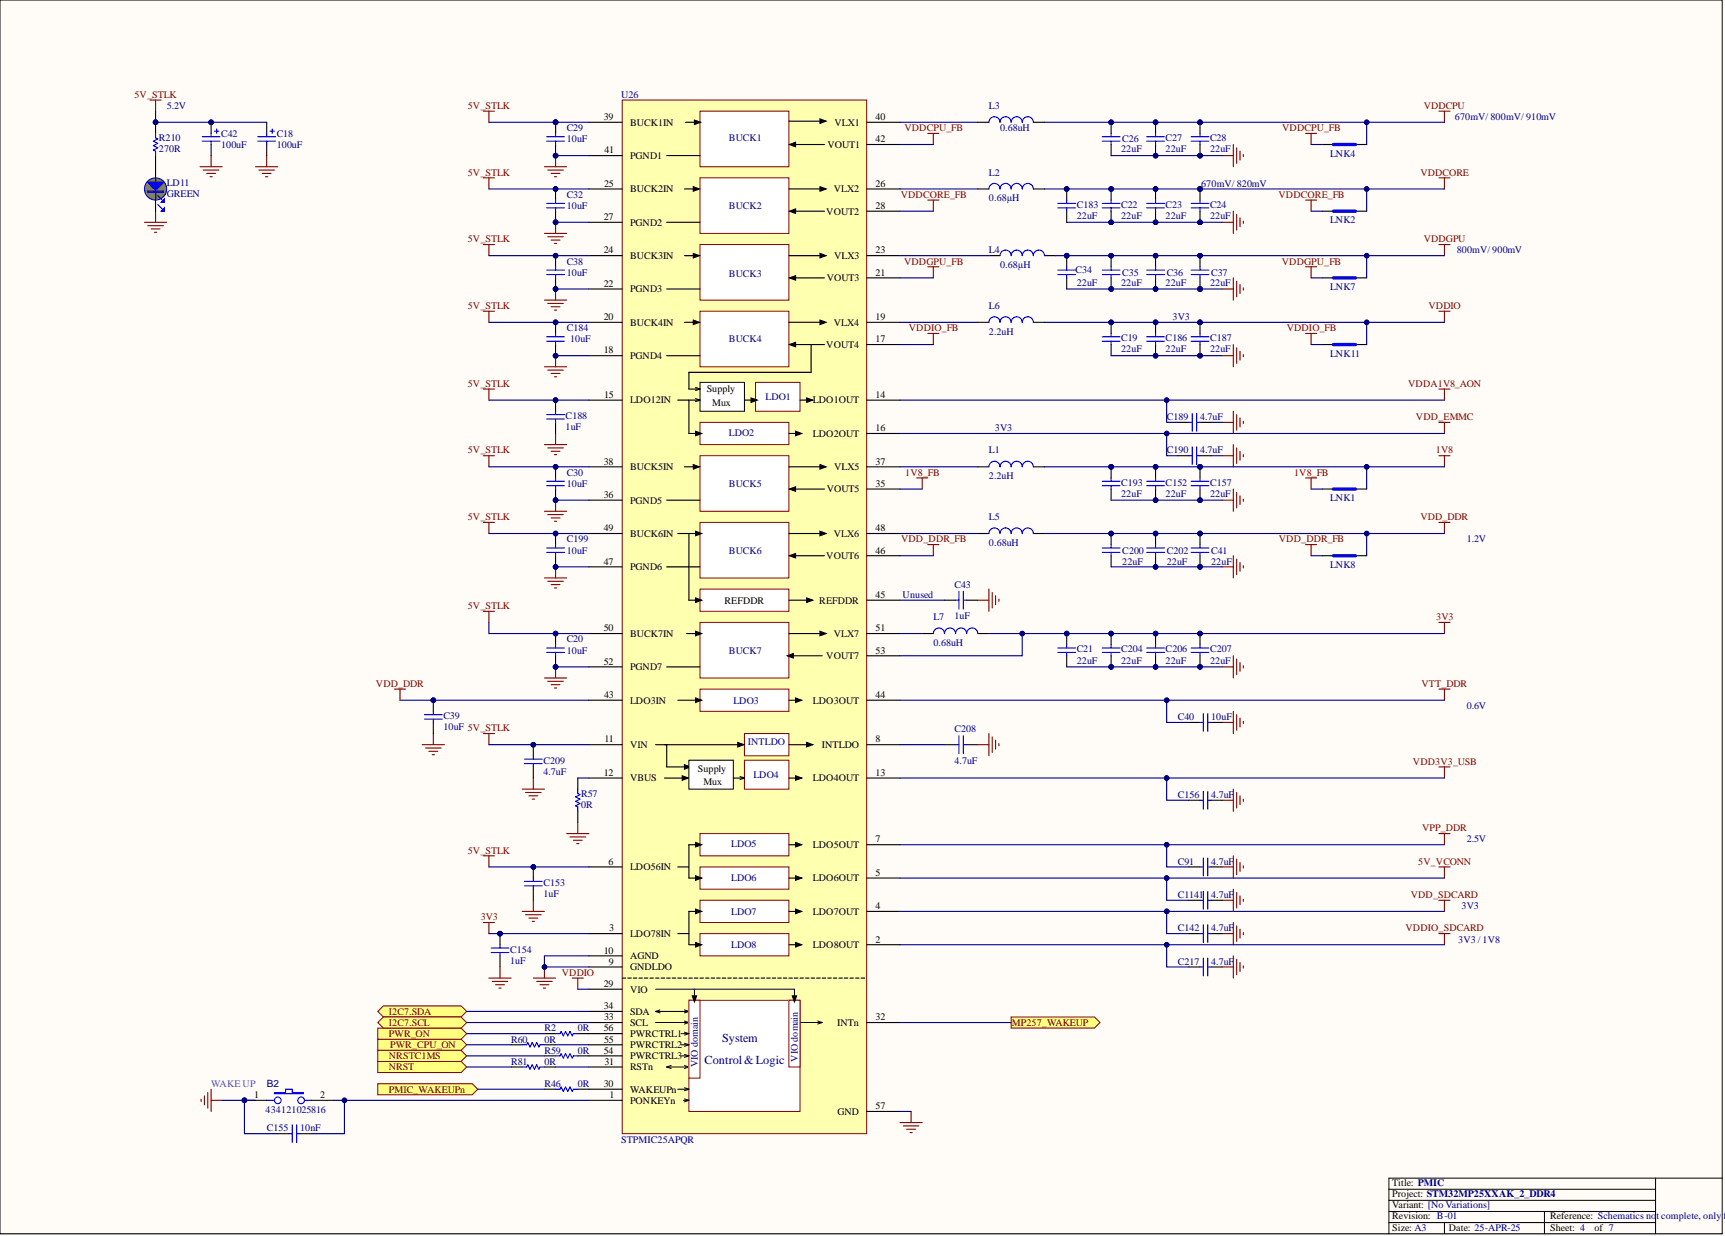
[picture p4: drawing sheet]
<svg xmlns="http://www.w3.org/2000/svg" width="393mm" height="282mm" viewBox="0 0 393 282" stroke-linecap="round" stroke-linejoin="round" font-family="sans-serif">
<defs><g id="words">
<g font-size="2.8" fill="#000080">
<text x="164.7" y="237.7">System</text>
<text x="160.6" y="242.7">Control&amp;Logic</text>
</g>
<g font-size="2.3" fill="#800000">
<text x="30.7" y="22.3">5V_STLK</text>
<text x="106.7" y="24.8">5V_STLK</text>
<text x="206.2" y="29.9">VDDCPU_FB</text>
<text x="292.4" y="29.9">VDDCPU_FB</text>
<text x="324.6" y="24.8">VDDCPU</text>
<text x="106.7" y="40.1">5V_STLK</text>
<text x="323.9" y="40.1">VDDCORE</text>
<text x="205.4" y="45.1">VDDCORE_FB</text>
<text x="291.5" y="45.1">VDDCORE_FB</text>
<text x="106.7" y="55.3">5V_STLK</text>
<text x="324.6" y="55.3">VDDGPU</text>
<text x="206.2" y="60.3">VDDGPU_FB</text>
<text x="292.3" y="60.3">VDDGPU_FB</text>
<text x="106.7" y="70.5">5V_STLK</text>
<text x="325.7" y="70.5">VDDIO</text>
<text x="207.3" y="75.5">VDDIO_FB</text>
<text x="293.4" y="75.5">VDDIO_FB</text>
<text x="106.7" y="88.2">5V_STLK</text>
<text x="321.1" y="88.2">VDDA1V8_AON</text>
<text x="322.9" y="95.8">VDD_EMMC</text>
<text x="106.7" y="103.4">5V_STLK</text>
<text x="327.4" y="103.4">1V8</text>
<text x="206.4" y="108.5">1V8_FB</text>
<text x="295.1" y="108.5">1V8_FB</text>
<text x="106.7" y="118.6">5V_STLK</text>
<text x="323.9" y="118.6">VDD_DDR</text>
<text x="205.5" y="123.7">VDD_DDR_FB</text>
<text x="291.6" y="123.7">VDD_DDR_FB</text>
<text x="106.7" y="138.9">5V_STLK</text>
<text x="327.5" y="141.4">3V3</text>
<text x="85.7" y="156.6">VDD_DDR</text>
<text x="324.1" y="156.6">VTT_DDR</text>
<text x="322.2" y="174.4">VDD3V3_USB</text>
<text x="324.3" y="189.6">VPP_DDR</text>
<text x="106.7" y="194.7">5V_STLK</text>
<text x="323.4" y="197.2">5V_VCONN</text>
<text x="109.6" y="209.9">3V3</text>
<text x="321.7" y="204.8">VDD_SDCARD</text>
<text x="320.5" y="212.4">VDDIO_SDCARD</text>
<text x="128.1" y="222.5">VDDIO</text>
<text x="88.7" y="231.4">I2C7.SDA</text>
<text x="88.7" y="234">I2C7.SCL</text>
<text x="230.7" y="234">MP257_WAKEUP</text>
<text x="88.7" y="236.5">PWR_ON</text>
<text x="88.9" y="239">PWR_CPU_ON</text>
<text x="88.7" y="244.1">NRST</text>
<text x="88.7" y="241.6">NRSTC1MS</text>
<text x="88.7" y="249.2">PMIC_WAKEUPn</text>
</g>
<g font-size="2.3" fill="#000080">
<text x="141.6" y="22.3">U26</text>
<text x="38" y="24.8">5.2V</text>
<text x="129.2" y="29.9">C29</text>
<text x="225.5" y="24.8">L3</text>
<text x="228" y="29.9">0.68uH</text>
<text x="331.7" y="27.4">670mV/ 800mV/ 910mV</text>
<text x="36.2" y="34.7">270R</text>
<text x="36.2" y="32.2">R210</text>
<text x="50.4" y="33.7">100uF</text>
<text x="50.4" y="31.2">C42</text>
<text x="63.1" y="33.7">100uF</text>
<text x="63.1" y="31.2">C18</text>
<text x="129.2" y="32.4">10uF</text>
<text x="166.2" y="32.2">BUCK1</text>
<text x="255.6" y="34.7">22uF</text>
<text x="255.9" y="32.4">C26</text>
<text x="265.8" y="34.7">22uF</text>
<text x="265.8" y="32.2">C27</text>
<text x="275.9" y="34.7">22uF</text>
<text x="275.9" y="32.2">C28</text>
<text x="303.3" y="35.7">LNK4</text>
<text x="225.5" y="40.1">L2</text>
<text x="38" y="44.9">GREEN</text>
<text x="38" y="42.3">LD11</text>
<text x="129.2" y="47.7">10uF</text>
<text x="129.2" y="45.1">C32</text>
<text x="166.2" y="47.7">BUCK2</text>
<text x="225.5" y="45.9">0.68µH</text>
<text x="245.5" y="47.4">C183</text>
<text x="255.6" y="47.4">C22</text>
<text x="265.8" y="47.4">C23</text>
<text x="273.9" y="42.6">670mV/ 820mV</text>
<text x="275.9" y="47.4">C24</text>
<text x="245.5" y="49.9">22uF</text>
<text x="255.6" y="49.9">22uF</text>
<text x="265.8" y="49.9">22uF</text>
<text x="275.9" y="49.9">22uF</text>
<text x="303.3" y="51">LNK2</text>
<text x="225.5" y="57.8">L4</text>
<text x="332.2" y="57.8">800mV/ 900mV</text>
<text x="129.2" y="62.9">10uF</text>
<text x="129.2" y="60.3">C38</text>
<text x="166.2" y="63.1">BUCK3</text>
<text x="228" y="61.1">0.68µH</text>
<text x="245.3" y="62.4">C34</text>
<text x="245.5" y="65.1">22uF</text>
<text x="255.6" y="65.1">22uF</text>
<text x="255.9" y="62.9">C35</text>
<text x="265.8" y="65.1">22uF</text>
<text x="266" y="62.9">C36</text>
<text x="275.9" y="65.1">22uF</text>
<text x="276.2" y="62.9">C37</text>
<text x="225.5" y="70.5">L6</text>
<text x="303.3" y="66.2">LNK7</text>
<text x="129.2" y="75.5">C184</text>
<text x="225.5" y="76.3">2.2uH</text>
<text x="255.6" y="77.8">C19</text>
<text x="265.8" y="77.8">C186</text>
<text x="267.4" y="73">3V3</text>
<text x="275.9" y="77.8">C187</text>
<text x="130" y="78.1">10uF</text>
<text x="166.2" y="78.1">BUCK4</text>
<text x="255.6" y="80.4">22uF</text>
<text x="265.8" y="80.4">22uF</text>
<text x="275.9" y="80.4">22uF</text>
<text x="303.3" y="81.4">LNK11</text>
<text x="129" y="95.6">C188</text>
<text x="174.6" y="91.3">LDO1</text>
<text x="266" y="95.8">C189</text>
<text x="273.6" y="95.8">4.7uF</text>
<text x="129" y="98.1">1uF</text>
<text x="166.2" y="99.4">LDO2</text>
<text x="226.8" y="98.3">3V3</text>
<text x="225.5" y="103.4">L1</text>
<text x="266" y="103.4">C190</text>
<text x="273.6" y="103.4">4.7uF</text>
<text x="129.2" y="111">10uF</text>
<text x="129.2" y="108.5">C30</text>
<text x="166.2" y="111">BUCK5</text>
<text x="225.5" y="109.2">2.2uH</text>
<text x="255.6" y="113.3">22uF</text>
<text x="255.6" y="110.8">C193</text>
<text x="265.8" y="113.3">22uF</text>
<text x="265.8" y="110.8">C152</text>
<text x="275.9" y="113.3">22uF</text>
<text x="275.9" y="110.8">C157</text>
<text x="225.5" y="118.6">L5</text>
<text x="303.3" y="114.3">LNK1</text>
<text x="129.2" y="123.7">C199</text>
<text x="225.5" y="124.5">0.68uH</text>
<text x="334.4" y="123.7">1.2V</text>
<text x="129.2" y="126.2">10uF</text>
<text x="166.2" y="126.2">BUCK6</text>
<text x="255.9" y="128.8">22uF</text>
<text x="255.9" y="126.2">C200</text>
<text x="266" y="128.8">22uF</text>
<text x="266" y="126.2">C202</text>
<text x="276.2" y="128.8">22uF</text>
<text x="276.2" y="126.2">C41</text>
<text x="303.3" y="129.5">LNK8</text>
<text x="205.8" y="136.4">Unused</text>
<text x="217.6" y="134.1">C43</text>
<text x="212.8" y="141.4">L7</text>
<text x="217.6" y="141.2">1uF</text>
<text x="129.2" y="149">10uF</text>
<text x="129.2" y="146.5">C20</text>
<text x="166.2" y="149">BUCK7</text>
<text x="212.8" y="147.3">0.68uH</text>
<text x="245.5" y="148.8">C21</text>
<text x="255.6" y="148.8">C204</text>
<text x="265.8" y="148.8">C206</text>
<text x="275.9" y="148.8">C207</text>
<text x="245.5" y="151.3">22uF</text>
<text x="255.6" y="151.3">22uF</text>
<text x="265.8" y="151.3">22uF</text>
<text x="275.9" y="151.3">22uF</text>
<text x="167.2" y="160.4">LDO3</text>
<text x="334.4" y="161.7">0.6V</text>
<text x="101.1" y="166.5">10uF 5V_STLK</text>
<text x="101.1" y="164">C39</text>
<text x="217.6" y="167">C208</text>
<text x="268.6" y="164.2">C40</text>
<text x="276.2" y="164.2">10uF</text>
<text x="170.5" y="169.8">INTLDO</text>
<text x="123.9" y="176.7">4.7uF</text>
<text x="123.9" y="174.1">C209</text>
<text x="171.8" y="177.4">LDO4</text>
<text x="217.6" y="174.1">4.7uF</text>
<text x="132.5" y="184.3">0R</text>
<text x="132.5" y="181.7">R57</text>
<text x="268.6" y="182">C156</text>
<text x="276.2" y="182">4.7uF</text>
<text x="166.7" y="193.1">LDO5</text>
<text x="268.6" y="197.2">C91</text>
<text x="276.2" y="197.2">4.7uF</text>
<text x="334.4" y="192.1">2.5V</text>
<text x="123.9" y="202">C153</text>
<text x="166.7" y="201">LDO6</text>
<text x="123.9" y="204.5">1uF</text>
<text x="166.7" y="208.6">LDO7</text>
<text x="268.6" y="204.8">C1141</text>
<text x="276.2" y="204.8">4.7uF</text>
<text x="333.3" y="207.3">3V3</text>
<text x="268.6" y="212.4">C142</text>
<text x="276.2" y="212.4">4.7uF</text>
<text x="332.5" y="214.9">3V3 / 1V8</text>
<text x="116.3" y="219.8">1uF</text>
<text x="116.3" y="217.2">C154</text>
<text x="166.7" y="216.2">LDO8</text>
<text x="268.6" y="220">C217</text>
<text x="276.2" y="220">4.7uF</text>
<text x="116.5" y="237.8">R60</text>
<text x="124.1" y="237.8">0R</text>
<text x="124.1" y="235.2">R2</text>
<text x="131.7" y="235.2">0R</text>
<text x="116.5" y="242.8">R81</text>
<text x="124.1" y="242.8">0R</text>
<text x="124.1" y="240.3">R59</text>
<text x="131.7" y="240.3">0R</text>
<text x="159.1" y="243.3" transform="rotate(-90 159.1 243.3)">VIO domain</text>
<text x="181.9" y="242.1" transform="rotate(-90 181.9 242.1)">VIO domain</text>
<text x="60.8" y="247.9">B2</text>
<text x="124.1" y="247.9">R46</text>
<text x="131.7" y="247.9">0R</text>
<text x="60.6" y="253.7">434121025816</text>
<text x="60.8" y="258">C155</text>
<text x="68.4" y="258">10nF</text>
<text x="141.6" y="260.6">STPMIC25APQR</text>
<text x="377.7" y="278.1">t complete, only</text>
<text x="393" y="278.1">fo</text>
</g>
<g font-size="2.3">
<text x="137.7" y="27.4">39</text>
<text x="143.7" y="28.6">BUCK1IN</text>
<text x="190.3" y="28.6">VLX1</text>
<text x="199.7" y="27.4">40</text>
<text x="137.8" y="35">41</text>
<text x="188.7" y="33.7">VOUT1</text>
<text x="199.7" y="32.4">42</text>
<text x="143.7" y="36.3">PGND1</text>
<text x="137.7" y="42.6">25</text>
<text x="143.7" y="43.9">BUCK2IN</text>
<text x="190.1" y="43.9">VLX2</text>
<text x="199.7" y="42.6">26</text>
<text x="199.7" y="47.7">28</text>
<text x="137.7" y="50.2">27</text>
<text x="143.7" y="51.5">PGND2</text>
<text x="188.4" y="48.9">VOUT2</text>
<text x="137.7" y="57.8">24</text>
<text x="143.7" y="59.1">BUCK3IN</text>
<text x="190.2" y="59.1">VLX3</text>
<text x="199.7" y="57.8">23</text>
<text x="137.7" y="65.4">22</text>
<text x="188.5" y="64.1">VOUT3</text>
<text x="199.7" y="62.9">21</text>
<text x="143.7" y="66.7">PGND3</text>
<text x="137.7" y="73">20</text>
<text x="143.7" y="74.3">BUCK4IN</text>
<text x="190.1" y="74.3">VLX4</text>
<text x="199.7" y="73">19</text>
<text x="137.7" y="80.6">18</text>
<text x="143.7" y="81.9">PGND4</text>
<text x="188.4" y="79.3">VOUT4</text>
<text x="199.7" y="78.1">17</text>
<text x="161.1" y="89.5">Supply</text>
<text x="137.7" y="90.7">15</text>
<text x="143.7" y="92">LDO12IN</text>
<text x="162.4" y="92.5">Mux</text>
<text x="185.4" y="92">LDO1OUT</text>
<text x="199.7" y="90.7">14</text>
<text x="185.4" y="99.6">LDO2OUT</text>
<text x="199.7" y="98.3">16</text>
<text x="137.7" y="106">38</text>
<text x="143.7" y="107.2">BUCK5IN</text>
<text x="190.2" y="107.2">VLX5</text>
<text x="199.7" y="106">37</text>
<text x="137.7" y="113.6">36</text>
<text x="188.5" y="112.3">VOUT5</text>
<text x="199.7" y="111">35</text>
<text x="143.7" y="114.8">PGND5</text>
<text x="137.7" y="121.2">49</text>
<text x="143.7" y="122.4">BUCK6IN</text>
<text x="190.1" y="122.4">VLX6</text>
<text x="199.7" y="121.2">48</text>
<text x="137.7" y="128.8">47</text>
<text x="143.7" y="130">PGND6</text>
<text x="188.4" y="127.5">VOUT6</text>
<text x="199.7" y="126.2">46</text>
<text x="165.2" y="137.6">REFDDR</text>
<text x="186.8" y="137.6">REFDDR</text>
<text x="199.7" y="136.4">45</text>
<text x="137.7" y="144">50</text>
<text x="199.7" y="144">51</text>
<text x="143.7" y="145.2">BUCK7IN</text>
<text x="190.1" y="145.2">VLX7</text>
<text x="199.7" y="149">53</text>
<text x="137.7" y="151.6">52</text>
<text x="143.7" y="152.8">PGND7</text>
<text x="188.4" y="150.3">VOUT7</text>
<text x="137.7" y="159.2">43</text>
<text x="143.7" y="160.4">LDO3IN</text>
<text x="185.4" y="160.4">LDO3OUT</text>
<text x="199.7" y="159.2">44</text>
<text x="137.8" y="169.3">11</text>
<text x="143.7" y="170.6">VIN</text>
<text x="187.4" y="170.6">INTLDO</text>
<text x="199.7" y="169.3">8</text>
<text x="137.7" y="176.9">12</text>
<text x="143.7" y="178.2">VBUS</text>
<text x="159.1" y="176.2">Supply</text>
<text x="160.4" y="178.9">Mux</text>
<text x="185.4" y="178.2">LDO4OUT</text>
<text x="199.7" y="176.9">13</text>
<text x="138.8" y="197.2">6</text>
<text x="185.4" y="193.4">LDO5OUT</text>
<text x="199.7" y="192.1">7</text>
<text x="143.7" y="198.5">LDO56IN</text>
<text x="185.4" y="201">LDO6OUT</text>
<text x="199.7" y="199.7">5</text>
<text x="185.4" y="208.6">LDO7OUT</text>
<text x="199.7" y="207.3">4</text>
<text x="138.9" y="212.4">3</text>
<text x="143.7" y="213.7">LDO78IN</text>
<text x="199.7" y="214.9">2</text>
<text x="137.7" y="217.5">10</text>
<text x="138.8" y="220">9</text>
<text x="143.7" y="221.3">GNDLDO</text>
<text x="143.7" y="218.7">AGND</text>
<text x="185.4" y="216.2">LDO8OUT</text>
<text x="137.7" y="225.1">29</text>
<text x="143.7" y="226.3">VIO</text>
<text x="137.7" y="230.1">34</text>
<text x="137.7" y="232.7">33</text>
<text x="143.7" y="231.4">SDA</text>
<text x="143.7" y="234">SCL</text>
<text x="190.9" y="234">INTn</text>
<text x="199.7" y="232.7">32</text>
<text x="137.7" y="235.2">56</text>
<text x="137.7" y="237.8">55</text>
<text x="143.7" y="236.5">PWRCTRL1</text>
<text x="143.7" y="239">PWRCTRL2</text>
<text x="137.7" y="240.3">54</text>
<text x="137.8" y="242.8">31</text>
<text x="143.7" y="244.1">RSTn</text>
<text x="143.7" y="241.6">PWRCTRL3</text>
<text x="57.9" y="250.4">1</text>
<text x="73" y="250.4">2</text>
<text x="137.7" y="247.9">30</text>
<text x="139" y="250.4">1</text>
<text x="143.7" y="251.7">PONKEYn</text>
<text x="143.7" y="249.2">WAKEUPn</text>
<text x="191" y="254.2">GND</text>
<text x="199.7" y="253">57</text>
<text x="317.5" y="270.4">Title: PMIC</text>
<text x="317.5" y="273">Project: STM32MP25XXAK_2_DDR4</text>
<text x="317.5" y="275.5">Variant: [No Variations]</text>
<text x="317.5" y="280.8">Size: A3</text>
<text x="317.5" y="278.1">Revision: B-01</text>
<text x="330.4" y="280.8">Date: 25-APR-25</text>
<text x="353.4" y="278.1">Reference: Schematics no</text>
<text x="353.4" y="280.8">Sheet: 4</text>
<text x="363.6" y="280.8">of 7</text>
</g>
<text font-size="2.3" fill="#009cca" x="48.1" y="247.9">WAKE UP</text>
</g></defs>
<path d="M0 0h392.7v281.3h-392.7z" fill-rule="evenodd" fill="#fffcf8"/>
<path d="M0 0h392.7v281.3h-392.7z" fill="none" stroke="#000" stroke-width=".23"/>
<path d="M0 0h392.7v281.3h-392.7z" fill-rule="evenodd" fill="#fffcf8"/>
<path d="M0 0h392.7v281.3h-392.7zM316.7 271.2h60.8M316.7 273.7h60.8M316.7 278.8h60.8M316.7 276.3h60.8M329.4 278.8v2.5M352.2 276.3v5M377.5 268.7v12.6M392.7 268.7h-76v12.6" fill="none" stroke="#000" stroke-width=".23"/>
<path d="M124.1 68.4h5.1M124.9 69.2h3.6M125.7 70h2M126.4 70.7h.5M126.7 65.9v2.5" fill="none" stroke="#800000" stroke-width=".25"/>
<circle cx="126.7" cy="65.9" r=".51" fill="#000080"/>
<circle cx="126.7" cy="65.9" r=".51" fill="none" stroke="#000080" stroke-width=".23"/>
<circle cx="126.7" cy="35.5" r=".51" fill="#000080"/>
<circle cx="126.7" cy="35.5" r=".51" fill="none" stroke="#000080" stroke-width=".23"/>
<circle cx="126.7" cy="27.9" r=".51" fill="#000080"/>
<circle cx="126.7" cy="27.9" r=".51" fill="none" stroke="#000080" stroke-width=".23"/>
<path d="M126.7 33v2.5" fill="none" stroke="#000" stroke-width=".25"/>
<circle cx="126.7" cy="35.5" r=".51" fill="#000080"/>
<circle cx="126.7" cy="35.5" r=".51" fill="none" stroke="#000080" stroke-width=".23"/>
<path d="M126.7 27.9v2.5" fill="none" stroke="#000" stroke-width=".25"/>
<circle cx="126.7" cy="27.9" r=".51" fill="#000080"/>
<circle cx="126.7" cy="27.9" r=".51" fill="none" stroke="#000080" stroke-width=".23"/>
<path d="M124.7 31.2h4M124.7 32.2h4M126.7 30.4v.8M126.7 32.2v.8" fill="none" stroke="#00f" stroke-width=".25"/>
<circle cx="253.4" cy="27.9" r=".51" fill="#000080"/>
<circle cx="253.4" cy="27.9" r=".51" fill="none" stroke="#000080" stroke-width=".23"/>
<path d="M253.4 27.9v2.5M253.4 33v2.5" fill="none" stroke="#000" stroke-width=".25"/>
<circle cx="253.4" cy="27.9" r=".51" fill="#000080"/>
<circle cx="253.4" cy="27.9" r=".51" fill="none" stroke="#000080" stroke-width=".23"/>
<path d="M251.3 31.2h4.1M251.3 32.2h4.1M253.4 30.4v.8M253.4 32.2v.8" fill="none" stroke="#00f" stroke-width=".25"/>
<path d="M278.7 129.3h2.5M281.2 126.7v5.1M282 127.5v3.5M282.8 128.3v2M283.5 129v.5" fill="none" stroke="#800000" stroke-width=".25"/>
<circle cx="263.5" cy="129.3" r=".51" fill="#000080"/>
<circle cx="263.5" cy="129.3" r=".51" fill="none" stroke="#000080" stroke-width=".23"/>
<circle cx="263.5" cy="121.7" r=".51" fill="#000080"/>
<circle cx="263.5" cy="121.7" r=".51" fill="none" stroke="#000080" stroke-width=".23"/>
<path d="M263.5 126.7v2.6" fill="none" stroke="#000" stroke-width=".25"/>
<circle cx="263.5" cy="129.3" r=".51" fill="#000080"/>
<circle cx="263.5" cy="129.3" r=".51" fill="none" stroke="#000080" stroke-width=".23"/>
<path d="M263.5 121.7v2.5" fill="none" stroke="#000" stroke-width=".25"/>
<circle cx="263.5" cy="121.7" r=".51" fill="#000080"/>
<circle cx="263.5" cy="121.7" r=".51" fill="none" stroke="#000080" stroke-width=".23"/>
<path d="M261.5 125h4M261.5 126h4M263.5 124.2v.8M263.5 126v.7" fill="none" stroke="#00f" stroke-width=".25"/>
<circle cx="253.4" cy="121.7" r=".51" fill="#000080"/>
<circle cx="253.4" cy="121.7" r=".51" fill="none" stroke="#000080" stroke-width=".23"/>
<path d="M253.4 121.7v2.5M253.4 126.7v2.6" fill="none" stroke="#000" stroke-width=".25"/>
<circle cx="253.4" cy="121.7" r=".51" fill="#000080"/>
<circle cx="253.4" cy="121.7" r=".51" fill="none" stroke="#000080" stroke-width=".23"/>
<path d="M251.3 125h4.1M251.3 126h4.1M253.4 124.2v.8M253.4 126v.7" fill="none" stroke="#00f" stroke-width=".25"/>
<path d="M278.7 50.7h2.5M281.2 48.2v5M282 48.9v3.6M282.8 49.7v2M283.5 50.4v.6" fill="none" stroke="#800000" stroke-width=".25"/>
<circle cx="126.7" cy="81.1" r=".51" fill="#000080"/>
<circle cx="126.7" cy="81.1" r=".51" fill="none" stroke="#000080" stroke-width=".23"/>
<circle cx="126.7" cy="73.5" r=".51" fill="#000080"/>
<circle cx="126.7" cy="73.5" r=".51" fill="none" stroke="#000080" stroke-width=".23"/>
<path d="M126.7 78.6v2.5" fill="none" stroke="#000" stroke-width=".25"/>
<circle cx="126.7" cy="81.1" r=".51" fill="#000080"/>
<circle cx="126.7" cy="81.1" r=".51" fill="none" stroke="#000080" stroke-width=".23"/>
<path d="M126.7 73.5v2.5" fill="none" stroke="#000" stroke-width=".25"/>
<circle cx="126.7" cy="73.5" r=".51" fill="#000080"/>
<circle cx="126.7" cy="73.5" r=".51" fill="none" stroke="#000080" stroke-width=".23"/>
<path d="M124.7 76.8h4M124.7 77.8h4M126.7 76v.8M126.7 77.8v.8" fill="none" stroke="#00f" stroke-width=".25"/>
<circle cx="253.4" cy="50.7" r=".51" fill="#000080"/>
<circle cx="253.4" cy="50.7" r=".51" fill="none" stroke="#000080" stroke-width=".23"/>
<circle cx="253.4" cy="43.1" r=".51" fill="#000080"/>
<circle cx="253.4" cy="43.1" r=".51" fill="none" stroke="#000080" stroke-width=".23"/>
<path d="M253.4 48.2v2.5" fill="none" stroke="#000" stroke-width=".25"/>
<circle cx="253.4" cy="50.7" r=".51" fill="#000080"/>
<circle cx="253.4" cy="50.7" r=".51" fill="none" stroke="#000080" stroke-width=".23"/>
<path d="M253.4 43.1v2.5" fill="none" stroke="#000" stroke-width=".25"/>
<circle cx="253.4" cy="43.1" r=".51" fill="#000080"/>
<circle cx="253.4" cy="43.1" r=".51" fill="none" stroke="#000080" stroke-width=".23"/>
<path d="M251.3 46.4h4.1M251.3 47.4h4.1M253.4 45.6v.8M253.4 47.4v.8" fill="none" stroke="#00f" stroke-width=".25"/>
<path d="M278.7 65.9h2.5M281.2 63.4v5M282 64.1v3.6M282.8 64.9v2M283.5 65.7v.5M119.1 180h5M121.6 177.4v2.6M119.8 180.7h3.6M120.6 181.5h2M121.4 182.2h.5" fill="none" stroke="#800000" stroke-width=".25"/>
<circle cx="253.4" cy="65.9" r=".51" fill="#000080"/>
<circle cx="253.4" cy="65.9" r=".51" fill="none" stroke="#000080" stroke-width=".23"/>
<circle cx="253.4" cy="58.3" r=".51" fill="#000080"/>
<circle cx="253.4" cy="58.3" r=".51" fill="none" stroke="#000080" stroke-width=".23"/>
<path d="M253.4 63.4v2.5" fill="none" stroke="#000" stroke-width=".25"/>
<circle cx="253.4" cy="65.9" r=".51" fill="#000080"/>
<circle cx="253.4" cy="65.9" r=".51" fill="none" stroke="#000080" stroke-width=".23"/>
<path d="M253.4 58.3v2.5" fill="none" stroke="#000" stroke-width=".25"/>
<circle cx="253.4" cy="58.3" r=".51" fill="#000080"/>
<circle cx="253.4" cy="58.3" r=".51" fill="none" stroke="#000080" stroke-width=".23"/>
<path d="M251.3 61.6h4.1M251.3 62.6h4.1M253.4 60.8v.8M253.4 62.6v.8" fill="none" stroke="#00f" stroke-width=".25"/>
<path d="M281.2 78.6v5M282 79.3v3.6M278.7 81.1h2.5M282.8 80.1v2M283.5 80.9v.5" fill="none" stroke="#800000" stroke-width=".25"/>
<circle cx="126.7" cy="114.1" r=".51" fill="#000080"/>
<circle cx="126.7" cy="114.1" r=".51" fill="none" stroke="#000080" stroke-width=".23"/>
<circle cx="126.7" cy="106.5" r=".51" fill="#000080"/>
<circle cx="126.7" cy="106.5" r=".51" fill="none" stroke="#000080" stroke-width=".23"/>
<path d="M126.7 111.5v2.6" fill="none" stroke="#000" stroke-width=".25"/>
<circle cx="126.7" cy="114.1" r=".51" fill="#000080"/>
<circle cx="126.7" cy="114.1" r=".51" fill="none" stroke="#000080" stroke-width=".23"/>
<path d="M126.7 106.5v2.5" fill="none" stroke="#000" stroke-width=".25"/>
<circle cx="126.7" cy="106.5" r=".51" fill="#000080"/>
<circle cx="126.7" cy="106.5" r=".51" fill="none" stroke="#000080" stroke-width=".23"/>
<path d="M124.7 109.8h4M124.7 110.8h4M126.7 109v.8M126.7 110.8v.7" fill="none" stroke="#00f" stroke-width=".25"/>
<path d="M86.1 237h19l1.3 1.3-1.3 1.2h-19z" fill-rule="evenodd" fill="#ffff80"/>
<path d="M86.1 237h19l1.3 1.3-1.3 1.2h-19z" fill="none" stroke="#800000" stroke-width=".23"/>
<path d="M86.1 242.1h19l1.3 1.2-1.3 1.3h-19z" fill-rule="evenodd" fill="#ffff80"/>
<path d="M86.1 242.1h19l1.3 1.2-1.3 1.3h-19z" fill="none" stroke="#800000" stroke-width=".23"/>
<path d="M86.1 234.5h19l1.3 1.2-1.3 1.3h-19z" fill-rule="evenodd" fill="#ffff80"/>
<path d="M86.1 234.5h19l1.3 1.2-1.3 1.3h-19z" fill="none" stroke="#800000" stroke-width=".23"/>
<path d="M223 136.9h2.5M225.5 134.3v5.1M226.3 135.1v3.5M227 135.9v2M227.8 136.6v.5M278.7 164.8h2.5M281.2 162.2v5.1M282 163v3.5M282.8 163.7v2.1M283.5 164.5v.5" fill="none" stroke="#800000" stroke-width=".25"/>
<circle cx="243.2" cy="43.1" r=".51" fill="#000080"/>
<circle cx="243.2" cy="43.1" r=".51" fill="none" stroke="#000080" stroke-width=".23"/>
<path d="M243.2 43.1v2.5M243.2 48.2v2.5" fill="none" stroke="#000" stroke-width=".25"/>
<circle cx="243.2" cy="43.1" r=".51" fill="#000080"/>
<circle cx="243.2" cy="43.1" r=".51" fill="none" stroke="#000080" stroke-width=".23"/>
<path d="M241.2 46.4h4.1M241.2 47.4h4.1M243.2 45.6v.8M243.2 47.4v.8" fill="none" stroke="#00f" stroke-width=".25"/>
<circle cx="263.5" cy="35.5" r=".51" fill="#000080"/>
<circle cx="263.5" cy="35.5" r=".51" fill="none" stroke="#000080" stroke-width=".23"/>
<circle cx="263.5" cy="27.9" r=".51" fill="#000080"/>
<circle cx="263.5" cy="27.9" r=".51" fill="none" stroke="#000080" stroke-width=".23"/>
<path d="M263.5 33v2.5" fill="none" stroke="#000" stroke-width=".25"/>
<circle cx="263.5" cy="35.5" r=".51" fill="#000080"/>
<circle cx="263.5" cy="35.5" r=".51" fill="none" stroke="#000080" stroke-width=".23"/>
<path d="M263.5 27.9v2.5" fill="none" stroke="#000" stroke-width=".25"/>
<circle cx="263.5" cy="27.9" r=".51" fill="#000080"/>
<circle cx="263.5" cy="27.9" r=".51" fill="none" stroke="#000080" stroke-width=".23"/>
<path d="M261.5 31.2h4M261.5 32.2h4M263.5 30.4v.8M263.5 32.2v.8" fill="none" stroke="#00f" stroke-width=".25"/>
<circle cx="243.2" cy="58.3" r=".51" fill="#000080"/>
<circle cx="243.2" cy="58.3" r=".51" fill="none" stroke="#000080" stroke-width=".23"/>
<path d="M243.2 58.3v2.5M243.2 63.4v2.5" fill="none" stroke="#000" stroke-width=".25"/>
<circle cx="243.2" cy="58.3" r=".51" fill="#000080"/>
<circle cx="243.2" cy="58.3" r=".51" fill="none" stroke="#000080" stroke-width=".23"/>
<path d="M241.2 61.6h4.1M241.2 62.6h4.1M243.2 60.8v.8M243.2 62.6v.8" fill="none" stroke="#00f" stroke-width=".25"/>
<circle cx="126.7" cy="65.9" r=".51" fill="#000080"/>
<circle cx="126.7" cy="65.9" r=".51" fill="none" stroke="#000080" stroke-width=".23"/>
<circle cx="126.7" cy="58.3" r=".51" fill="#000080"/>
<circle cx="126.7" cy="58.3" r=".51" fill="none" stroke="#000080" stroke-width=".23"/>
<path d="M126.7 63.4v2.5" fill="none" stroke="#000" stroke-width=".25"/>
<circle cx="126.7" cy="65.9" r=".51" fill="#000080"/>
<circle cx="126.7" cy="65.9" r=".51" fill="none" stroke="#000080" stroke-width=".23"/>
<path d="M126.7 58.3v2.5" fill="none" stroke="#000" stroke-width=".25"/>
<circle cx="126.7" cy="58.3" r=".51" fill="#000080"/>
<circle cx="126.7" cy="58.3" r=".51" fill="none" stroke="#000080" stroke-width=".23"/>
<path d="M124.7 61.6h4M124.7 62.6h4M126.7 60.8v.8M126.7 62.6v.8" fill="none" stroke="#00f" stroke-width=".25"/>
<circle cx="126.7" cy="152.1" r=".51" fill="#000080"/>
<circle cx="126.7" cy="152.1" r=".51" fill="none" stroke="#000080" stroke-width=".23"/>
<circle cx="126.7" cy="144.5" r=".51" fill="#000080"/>
<circle cx="126.7" cy="144.5" r=".51" fill="none" stroke="#000080" stroke-width=".23"/>
<path d="M126.7 149.5v2.6" fill="none" stroke="#000" stroke-width=".25"/>
<circle cx="126.7" cy="152.1" r=".51" fill="#000080"/>
<circle cx="126.7" cy="152.1" r=".51" fill="none" stroke="#000080" stroke-width=".23"/>
<path d="M126.7 144.5v2.5" fill="none" stroke="#000" stroke-width=".25"/>
<circle cx="126.7" cy="144.5" r=".51" fill="#000080"/>
<circle cx="126.7" cy="144.5" r=".51" fill="none" stroke="#000080" stroke-width=".23"/>
<path d="M124.7 147.8h4M124.7 148.8h4M126.7 147v.8M126.7 148.8v.7" fill="none" stroke="#00f" stroke-width=".25"/>
<circle cx="126.7" cy="129.3" r=".51" fill="#000080"/>
<circle cx="126.7" cy="129.3" r=".51" fill="none" stroke="#000080" stroke-width=".23"/>
<circle cx="126.7" cy="121.7" r=".51" fill="#000080"/>
<circle cx="126.7" cy="121.7" r=".51" fill="none" stroke="#000080" stroke-width=".23"/>
<path d="M126.7 126.7v2.6" fill="none" stroke="#000" stroke-width=".25"/>
<circle cx="126.7" cy="129.3" r=".51" fill="#000080"/>
<circle cx="126.7" cy="129.3" r=".51" fill="none" stroke="#000080" stroke-width=".23"/>
<path d="M126.7 121.7v2.5" fill="none" stroke="#000" stroke-width=".25"/>
<circle cx="126.7" cy="121.7" r=".51" fill="#000080"/>
<circle cx="126.7" cy="121.7" r=".51" fill="none" stroke="#000080" stroke-width=".23"/>
<path d="M124.7 125h4M124.7 126h4M126.7 124.2v.8M126.7 126v.7" fill="none" stroke="#00f" stroke-width=".25"/>
<path d="M87.4 229.4h17.7l1.3 1.3-1.3 1.2h-17.7l-1.3-1.2z" fill-rule="evenodd" fill="#ffff80"/>
<path d="M87.4 229.4h17.7l1.3 1.3-1.3 1.2h-17.7l-1.3-1.2z" fill="none" stroke="#800000" stroke-width=".23"/>
<path d="M87.4 231.9h17.7l1.3 1.3-1.3 1.3h-17.7l-1.3-1.3z" fill-rule="evenodd" fill="#ffff80"/>
<path d="M87.4 231.9h17.7l1.3 1.3-1.3 1.3h-17.7l-1.3-1.3z" fill="none" stroke="#800000" stroke-width=".23"/>
<g fill="none" stroke="#800000" stroke-width=".25">
<path d="M124.1 38h5.1M124.9 38.8h3.6M125.7 39.5h2M126.7 35.5v2.5M126.4 40.3h.5M278.7 96.3h2.5M281.2 93.8v5.1M282 94.5v3.6M282.8 95.3v2M283.5 96.1v.5M328.1 88.7h2.5M329.4 88.7v2.6"/>
<path d="M278.7 114.1h2.5M281.2 111.5v5.1M282 112.3v3.5M282.8 113v2.1M283.5 113.8v.5M278.7 152.1h2.5M281.2 149.5v5.1M282 150.3v3.6M282.8 151.1v2M283.5 151.8v.5M328.1 141.9h2.5M329.4 141.9v2.6"/>
<path d="M281.2 180v5M328.1 174.9h2.5M329.4 174.9v2.5M278.7 182.5h2.5M282 180.7v3.6M282.8 181.5v2M283.5 182.2v.6M278.7 212.9h2.5M281.2 210.4v5M281.2 218v5.1M282 211.1v3.6M282 218.7v3.6"/>
<path d="M282.8 211.9v2M282.8 219.5v2M283.5 212.7v.5M328.1 212.9h2.5M328.1 205.3h2.5M329.4 205.3v2.5M329.4 212.9v2.5M278.7 220.5h2.5M283.5 220.3v.5"/>
</g>
<circle cx="126.7" cy="35.5" r=".51" fill="#000080"/>
<circle cx="126.7" cy="35.5" r=".51" fill="none" stroke="#000080" stroke-width=".23"/>
<path d="M124.1 53.2h5.1M124.9 54h3.6M125.7 54.8h2M126.4 55.5h.5M126.7 50.7v2.5" fill="none" stroke="#800000" stroke-width=".25"/>
<circle cx="126.7" cy="50.7" r=".51" fill="#000080"/>
<circle cx="126.7" cy="50.7" r=".51" fill="none" stroke="#000080" stroke-width=".23"/>
<circle cx="121.6" cy="169.8" r=".51" fill="#000080"/>
<circle cx="121.6" cy="169.8" r=".51" fill="none" stroke="#000080" stroke-width=".23"/>
<path d="M121.6 169.8v2.6M121.6 174.9v2.5" fill="none" stroke="#000" stroke-width=".25"/>
<circle cx="121.6" cy="169.8" r=".51" fill="#000080"/>
<circle cx="121.6" cy="169.8" r=".51" fill="none" stroke="#000080" stroke-width=".23"/>
<path d="M119.6 173.1h4M119.6 174.1h4M121.6 172.4v.7M121.6 174.1v.8" fill="none" stroke="#00f" stroke-width=".25"/>
<g fill="none" stroke="#800000" stroke-width=".25">
<path d="M124.1 154.6h5.1M124.9 155.4h3.6M125.7 156.1h2M126.4 156.9h.5M126.7 152.1v2.5M96.3 169.8h5M97 170.6h3.6M97.8 171.3h2M98.6 172.1h.5M98.8 167.3v2.5M129.2 190.1h5.1M130 190.9h3.5"/>
<path d="M130.7 191.6h2.1M131.5 192.4h.5M131.7 187.6v2.5"/>
</g>
<circle cx="126.7" cy="152.1" r=".51" fill="#000080"/>
<circle cx="126.7" cy="152.1" r=".51" fill="none" stroke="#000080" stroke-width=".23"/>
<path d="M124.1 83.6h5.1M124.9 84.4h3.6M125.7 85.2h2M126.4 85.9h.5M126.7 81.1v2.5" fill="none" stroke="#800000" stroke-width=".25"/>
<circle cx="126.7" cy="81.1" r=".51" fill="#000080"/>
<circle cx="126.7" cy="81.1" r=".51" fill="none" stroke="#000080" stroke-width=".23"/>
<path d="M126.7 98.9v2.5M124.1 101.4h5.1M124.1 116.6h5.1M124.9 102.2h3.6M124.9 117.4h3.6M125.7 102.9h2M125.7 118.1h2M126.4 103.7h.5M126.4 118.9h.5M126.7 114.1v2.5" fill="none" stroke="#800000" stroke-width=".25"/>
<circle cx="126.7" cy="114.1" r=".51" fill="#000080"/>
<circle cx="126.7" cy="114.1" r=".51" fill="none" stroke="#000080" stroke-width=".23"/>
<path d="M124.1 131.8h5.1M124.9 132.6h3.6M125.7 133.3h2M126.4 134.1h.5M126.7 129.3v2.5" fill="none" stroke="#800000" stroke-width=".25"/>
<circle cx="126.7" cy="129.3" r=".51" fill="#000080"/>
<circle cx="126.7" cy="129.3" r=".51" fill="none" stroke="#000080" stroke-width=".23"/>
<path d="M121.6 223.1h5.1M122.4 223.8h3.5M123.1 224.6h2.1M123.9 225.3h.5M124.1 220.5v2.6" fill="none" stroke="#800000" stroke-width=".25"/>
<circle cx="124.1" cy="220.5" r=".51" fill="#000080"/>
<circle cx="124.1" cy="220.5" r=".51" fill="none" stroke="#000080" stroke-width=".23"/>
<g fill="none" stroke="#800000" stroke-width=".25">
<path d="M278.7 35.5h2.5M281.2 33v5M282 33.7v3.6M282.8 34.5v2M283.5 35.2v.5M223 169.8h2.5M225.5 167.3v5.1M226.3 168.1v3.5M227 168.8v2M227.8 169.6v.5M110.2 210.4h2.5M111.5 210.4v2.5"/>
<path d="M119.1 207.8h5M119.8 208.6h3.6M120.6 209.4h2M121.4 210.1h.5M121.6 205.3v2.5M111.5 223.1h5M112.2 223.8h3.6M113 224.6h2M113.8 225.3h.5M114 220.5v2.6M130.5 223.1h2.5M131.7 223.1v2.5"/>
<path d="M205.2 256h5.1M206 256.8h3.5M206.7 257.5h2.1M207.5 258.3h.5M207.8 253.5v2.5"/>
</g>
<path d="M215.4 169.8h2.5M220.4 169.8h2.6M271.1 212.9h2.5M276.2 212.9h2.5M271.1 220.5h2.5M276.2 220.5h2.5" fill="none" stroke="#000" stroke-width=".25"/>
<path d="M217.9 169.8h.8M218.7 167.8v4.1M219.7 167.8v4.1M219.7 169.8h.7M273.6 212.9h.8M274.4 210.9v4M274.4 218.5v4M275.4 210.9v4M275.4 218.5v4M275.4 212.9h.8M273.6 220.5h.8M275.4 220.5h.8" fill="none" stroke="#00f" stroke-width=".25"/>
<path d="M86.1 239.5h19l1.3 1.3-1.3 1.3h-19z" fill-rule="evenodd" fill="#ffff80"/>
<path d="M86.1 239.5h19l1.3 1.3-1.3 1.3h-19z" fill="none" stroke="#800000" stroke-width=".23"/>
<path d="M328.1 96.3h2.5M329.4 96.3v2.6M45.9 250.7v.5M46.6 249.9v2M47.4 249.2v3.5M48.1 248.4v5.1M48.1 250.9h2.6" fill="none" stroke="#800000" stroke-width=".25"/>
<path d="M63.3 258.5h2.6M68.4 258.5h2.5" fill="none" stroke="#000" stroke-width=".25"/>
<path d="M65.9 258.5h.7M66.6 256.5v4.1M67.6 256.5v4.1M67.6 258.5h.8" fill="none" stroke="#00f" stroke-width=".25"/>
<circle cx="126.7" cy="50.7" r=".51" fill="#000080"/>
<circle cx="126.7" cy="50.7" r=".51" fill="none" stroke="#000080" stroke-width=".23"/>
<circle cx="126.7" cy="43.1" r=".51" fill="#000080"/>
<circle cx="126.7" cy="43.1" r=".51" fill="none" stroke="#000080" stroke-width=".23"/>
<path d="M126.7 48.2v2.5" fill="none" stroke="#000" stroke-width=".25"/>
<circle cx="126.7" cy="50.7" r=".51" fill="#000080"/>
<circle cx="126.7" cy="50.7" r=".51" fill="none" stroke="#000080" stroke-width=".23"/>
<path d="M126.7 43.1v2.5" fill="none" stroke="#000" stroke-width=".25"/>
<circle cx="126.7" cy="43.1" r=".51" fill="#000080"/>
<circle cx="126.7" cy="43.1" r=".51" fill="none" stroke="#000080" stroke-width=".23"/>
<path d="M124.7 46.4h4M124.7 47.4h4M126.7 45.6v.8M126.7 47.4v.8" fill="none" stroke="#00f" stroke-width=".25"/>
<path d="M32.9 50.7h5.1M33.7 51.5h3.5M34.5 52.2h2M35.2 53h.5M35.5 48.2v2.5" fill="none" stroke="#800000" stroke-width=".25"/>
<circle cx="35.5" cy="27.9" r=".51" fill="#000080"/>
<circle cx="35.5" cy="27.9" r=".51" fill="none" stroke="#000080" stroke-width=".23"/>
<path d="M35.5 27.9v2.5M35.5 35.5v2.5" fill="none" stroke="#000" stroke-width=".25"/>
<circle cx="35.5" cy="27.9" r=".51" fill="#000080"/>
<circle cx="35.5" cy="27.9" r=".51" fill="none" stroke="#000080" stroke-width=".23"/>
<path d="M35.5 30.4v1l.5 .3-1 .5 1 .5-1 .5 1 .5-1 .5 .5 .3v1" fill="none" stroke="#00f" stroke-width=".25"/>
<circle cx="35.5" cy="43.1" r="2.54" fill="#0f0"/>
<circle cx="35.5" cy="43.1" r="2.54" fill="none" stroke="#00f" stroke-width=".23"/>
<path d="M36 44.6l1 1M36 46.6l1 1.1" fill="none" stroke="#00f" stroke-width=".25"/>
<path d="M37.5 45.4v.7h-.8z" fill="#00f"/>
<path d="M37.5 45.4v.7h-.8z" fill="none" stroke="#00f" stroke-width=".25"/>
<path d="M37.5 47.4v.8h-.8z" fill="#00f"/>
<g fill="none" stroke="#00f" stroke-width=".25">
<path d="M33.7 43.6h3.5v.3h-3.5zM34 41.8h3M34.2 41.6v.5h2.5v-.5M34.5 41.6v.7h2v-.7M34.7 41.6v1h1.5v-1M35 41.6v1.2h1v-1.2M35.2 41.6v1.5M35.2 43.6v.3M35.2 43.1l-1.5-1.5h3.5l-1.5 1.5M35.2 43.1h.5M35.5 40.6v5M35.7 41.6v1.5"/>
<path d="M35.7 43.6v.3M37.5 47.4v.8h-.8zM271.1 96.3h.8M271.9 94.3v4M272.9 94.3v4M272.9 96.3h.7M271.1 103.9h.8M271.9 101.9v4.1M272.9 101.9v4.1M272.9 103.9h.7M273.6 182.5h.8M274.4 180.5v4"/>
<path d="M275.4 180.5v4M275.4 182.5h.8"/>
</g>
<path d="M35.5 38v2.6M35.5 45.6v2.6M268.6 96.3h2.5M273.6 96.3h2.6M268.6 103.9h2.5M273.6 103.9h2.6M271.1 182.5h2.5M276.2 182.5h2.5" fill="none" stroke="#000" stroke-width=".25"/>
<path d="M34.2 22.8h2.5M35.5 22.8v2.6M278.7 103.9h2.5M281.2 101.4v5.1M282 102.2v3.5M282.8 102.9v2M283.5 103.7v.5" fill="none" stroke="#800000" stroke-width=".25"/>
<circle cx="273.6" cy="35.5" r=".51" fill="#000080"/>
<circle cx="273.6" cy="35.5" r=".51" fill="none" stroke="#000080" stroke-width=".23"/>
<circle cx="273.6" cy="27.9" r=".51" fill="#000080"/>
<circle cx="273.6" cy="27.9" r=".51" fill="none" stroke="#000080" stroke-width=".23"/>
<path d="M273.6 33v2.5" fill="none" stroke="#000" stroke-width=".25"/>
<circle cx="273.6" cy="35.5" r=".51" fill="#000080"/>
<circle cx="273.6" cy="35.5" r=".51" fill="none" stroke="#000080" stroke-width=".23"/>
<path d="M273.6 27.9v2.5" fill="none" stroke="#000" stroke-width=".25"/>
<circle cx="273.6" cy="27.9" r=".51" fill="#000080"/>
<circle cx="273.6" cy="27.9" r=".51" fill="none" stroke="#000080" stroke-width=".23"/>
<path d="M271.6 31.2h4.1M271.6 32.2h4.1M273.6 30.4v.8M273.6 32.2v.8" fill="none" stroke="#00f" stroke-width=".25"/>
<circle cx="273.6" cy="129.3" r=".51" fill="#000080"/>
<circle cx="273.6" cy="129.3" r=".51" fill="none" stroke="#000080" stroke-width=".23"/>
<circle cx="273.6" cy="121.7" r=".51" fill="#000080"/>
<circle cx="273.6" cy="121.7" r=".51" fill="none" stroke="#000080" stroke-width=".23"/>
<path d="M273.6 126.7v2.6" fill="none" stroke="#000" stroke-width=".25"/>
<circle cx="273.6" cy="129.3" r=".51" fill="#000080"/>
<circle cx="273.6" cy="129.3" r=".51" fill="none" stroke="#000080" stroke-width=".23"/>
<path d="M273.6 121.7v2.5" fill="none" stroke="#000" stroke-width=".25"/>
<circle cx="273.6" cy="121.7" r=".51" fill="#000080"/>
<circle cx="273.6" cy="121.7" r=".51" fill="none" stroke="#000080" stroke-width=".23"/>
<path d="M271.6 125h4.1M271.6 126h4.1M273.6 124.2v.8M273.6 126v.7" fill="none" stroke="#00f" stroke-width=".25"/>
<circle cx="263.5" cy="50.7" r=".51" fill="#000080"/>
<circle cx="263.5" cy="50.7" r=".51" fill="none" stroke="#000080" stroke-width=".23"/>
<circle cx="263.5" cy="43.1" r=".51" fill="#000080"/>
<circle cx="263.5" cy="43.1" r=".51" fill="none" stroke="#000080" stroke-width=".23"/>
<path d="M263.5 48.2v2.5" fill="none" stroke="#000" stroke-width=".25"/>
<circle cx="263.5" cy="50.7" r=".51" fill="#000080"/>
<circle cx="263.5" cy="50.7" r=".51" fill="none" stroke="#000080" stroke-width=".23"/>
<path d="M263.5 43.1v2.5" fill="none" stroke="#000" stroke-width=".25"/>
<circle cx="263.5" cy="43.1" r=".51" fill="#000080"/>
<circle cx="263.5" cy="43.1" r=".51" fill="none" stroke="#000080" stroke-width=".23"/>
<path d="M261.5 46.4h4M261.5 47.4h4M263.5 45.6v.8M263.5 47.4v.8" fill="none" stroke="#00f" stroke-width=".25"/>
<circle cx="273.6" cy="50.7" r=".51" fill="#000080"/>
<circle cx="273.6" cy="50.7" r=".51" fill="none" stroke="#000080" stroke-width=".23"/>
<circle cx="273.6" cy="43.1" r=".51" fill="#000080"/>
<circle cx="273.6" cy="43.1" r=".51" fill="none" stroke="#000080" stroke-width=".23"/>
<path d="M273.6 48.2v2.5" fill="none" stroke="#000" stroke-width=".25"/>
<circle cx="273.6" cy="50.7" r=".51" fill="#000080"/>
<circle cx="273.6" cy="50.7" r=".51" fill="none" stroke="#000080" stroke-width=".23"/>
<path d="M273.6 43.1v2.5" fill="none" stroke="#000" stroke-width=".25"/>
<circle cx="273.6" cy="43.1" r=".51" fill="#000080"/>
<circle cx="273.6" cy="43.1" r=".51" fill="none" stroke="#000080" stroke-width=".23"/>
<path d="M271.6 46.4h4.1M271.6 47.4h4.1M273.6 45.6v.8M273.6 47.4v.8" fill="none" stroke="#00f" stroke-width=".25"/>
<circle cx="263.5" cy="65.9" r=".51" fill="#000080"/>
<circle cx="263.5" cy="65.9" r=".51" fill="none" stroke="#000080" stroke-width=".23"/>
<circle cx="263.5" cy="58.3" r=".51" fill="#000080"/>
<circle cx="263.5" cy="58.3" r=".51" fill="none" stroke="#000080" stroke-width=".23"/>
<path d="M263.5 63.4v2.5" fill="none" stroke="#000" stroke-width=".25"/>
<circle cx="263.5" cy="65.9" r=".51" fill="#000080"/>
<circle cx="263.5" cy="65.9" r=".51" fill="none" stroke="#000080" stroke-width=".23"/>
<path d="M263.5 58.3v2.5" fill="none" stroke="#000" stroke-width=".25"/>
<circle cx="263.5" cy="58.3" r=".51" fill="#000080"/>
<circle cx="263.5" cy="58.3" r=".51" fill="none" stroke="#000080" stroke-width=".23"/>
<path d="M261.5 61.6h4M261.5 62.6h4M263.5 60.8v.8M263.5 62.6v.8" fill="none" stroke="#00f" stroke-width=".25"/>
<circle cx="273.6" cy="65.9" r=".51" fill="#000080"/>
<circle cx="273.6" cy="65.9" r=".51" fill="none" stroke="#000080" stroke-width=".23"/>
<circle cx="273.6" cy="58.3" r=".51" fill="#000080"/>
<circle cx="273.6" cy="58.3" r=".51" fill="none" stroke="#000080" stroke-width=".23"/>
<path d="M273.6 63.4v2.5" fill="none" stroke="#000" stroke-width=".25"/>
<circle cx="273.6" cy="65.9" r=".51" fill="#000080"/>
<circle cx="273.6" cy="65.9" r=".51" fill="none" stroke="#000080" stroke-width=".23"/>
<path d="M273.6 58.3v2.5" fill="none" stroke="#000" stroke-width=".25"/>
<circle cx="273.6" cy="58.3" r=".51" fill="#000080"/>
<circle cx="273.6" cy="58.3" r=".51" fill="none" stroke="#000080" stroke-width=".23"/>
<path d="M271.6 61.6h4.1M271.6 62.6h4.1M273.6 60.8v.8M273.6 62.6v.8" fill="none" stroke="#00f" stroke-width=".25"/>
<circle cx="263.5" cy="81.1" r=".51" fill="#000080"/>
<circle cx="263.5" cy="81.1" r=".51" fill="none" stroke="#000080" stroke-width=".23"/>
<circle cx="263.5" cy="73.5" r=".51" fill="#000080"/>
<circle cx="263.5" cy="73.5" r=".51" fill="none" stroke="#000080" stroke-width=".23"/>
<path d="M263.5 78.6v2.5" fill="none" stroke="#000" stroke-width=".25"/>
<circle cx="263.5" cy="81.1" r=".51" fill="#000080"/>
<circle cx="263.5" cy="81.1" r=".51" fill="none" stroke="#000080" stroke-width=".23"/>
<path d="M263.5 73.5v2.5" fill="none" stroke="#000" stroke-width=".25"/>
<circle cx="263.5" cy="73.5" r=".51" fill="#000080"/>
<circle cx="263.5" cy="73.5" r=".51" fill="none" stroke="#000080" stroke-width=".23"/>
<path d="M261.5 76.8h4M261.5 77.8h4M263.5 76v.8M263.5 77.8v.8" fill="none" stroke="#00f" stroke-width=".25"/>
<circle cx="253.4" cy="73.5" r=".51" fill="#000080"/>
<circle cx="253.4" cy="73.5" r=".51" fill="none" stroke="#000080" stroke-width=".23"/>
<path d="M253.4 73.5v2.5M253.4 78.6v2.5" fill="none" stroke="#000" stroke-width=".25"/>
<circle cx="253.4" cy="73.5" r=".51" fill="#000080"/>
<circle cx="253.4" cy="73.5" r=".51" fill="none" stroke="#000080" stroke-width=".23"/>
<path d="M251.3 76.8h4.1M251.3 77.8h4.1M253.4 76v.8M253.4 77.8v.8" fill="none" stroke="#00f" stroke-width=".25"/>
<circle cx="273.6" cy="81.1" r=".51" fill="#000080"/>
<circle cx="273.6" cy="81.1" r=".51" fill="none" stroke="#000080" stroke-width=".23"/>
<circle cx="273.6" cy="73.5" r=".51" fill="#000080"/>
<circle cx="273.6" cy="73.5" r=".51" fill="none" stroke="#000080" stroke-width=".23"/>
<path d="M273.6 78.6v2.5" fill="none" stroke="#000" stroke-width=".25"/>
<circle cx="273.6" cy="81.1" r=".51" fill="#000080"/>
<circle cx="273.6" cy="81.1" r=".51" fill="none" stroke="#000080" stroke-width=".23"/>
<path d="M273.6 73.5v2.5" fill="none" stroke="#000" stroke-width=".25"/>
<circle cx="273.6" cy="73.5" r=".51" fill="#000080"/>
<circle cx="273.6" cy="73.5" r=".51" fill="none" stroke="#000080" stroke-width=".23"/>
<path d="M271.6 76.8h4.1M271.6 77.8h4.1M273.6 76v.8M273.6 77.8v.8" fill="none" stroke="#00f" stroke-width=".25"/>
<circle cx="273.6" cy="114.1" r=".51" fill="#000080"/>
<circle cx="273.6" cy="114.1" r=".51" fill="none" stroke="#000080" stroke-width=".23"/>
<circle cx="273.6" cy="106.5" r=".51" fill="#000080"/>
<circle cx="273.6" cy="106.5" r=".51" fill="none" stroke="#000080" stroke-width=".23"/>
<path d="M273.6 111.5v2.6" fill="none" stroke="#000" stroke-width=".25"/>
<circle cx="273.6" cy="114.1" r=".51" fill="#000080"/>
<circle cx="273.6" cy="114.1" r=".51" fill="none" stroke="#000080" stroke-width=".23"/>
<path d="M273.6 106.5v2.5" fill="none" stroke="#000" stroke-width=".25"/>
<circle cx="273.6" cy="106.5" r=".51" fill="#000080"/>
<circle cx="273.6" cy="106.5" r=".51" fill="none" stroke="#000080" stroke-width=".23"/>
<path d="M271.6 109.8h4.1M271.6 110.8h4.1M273.6 109v.8M273.6 110.8v.7" fill="none" stroke="#00f" stroke-width=".25"/>
<circle cx="253.4" cy="106.5" r=".51" fill="#000080"/>
<circle cx="253.4" cy="106.5" r=".51" fill="none" stroke="#000080" stroke-width=".23"/>
<path d="M253.4 106.5v2.5M253.4 111.5v2.6" fill="none" stroke="#000" stroke-width=".25"/>
<circle cx="253.4" cy="106.5" r=".51" fill="#000080"/>
<circle cx="253.4" cy="106.5" r=".51" fill="none" stroke="#000080" stroke-width=".23"/>
<path d="M251.3 109.8h4.1M251.3 110.8h4.1M253.4 109v.8M253.4 110.8v.7" fill="none" stroke="#00f" stroke-width=".25"/>
<circle cx="263.5" cy="114.1" r=".51" fill="#000080"/>
<circle cx="263.5" cy="114.1" r=".51" fill="none" stroke="#000080" stroke-width=".23"/>
<circle cx="263.5" cy="106.5" r=".51" fill="#000080"/>
<circle cx="263.5" cy="106.5" r=".51" fill="none" stroke="#000080" stroke-width=".23"/>
<path d="M263.5 111.5v2.6" fill="none" stroke="#000" stroke-width=".25"/>
<circle cx="263.5" cy="114.1" r=".51" fill="#000080"/>
<circle cx="263.5" cy="114.1" r=".51" fill="none" stroke="#000080" stroke-width=".23"/>
<path d="M263.5 106.5v2.5" fill="none" stroke="#000" stroke-width=".25"/>
<circle cx="263.5" cy="106.5" r=".51" fill="#000080"/>
<circle cx="263.5" cy="106.5" r=".51" fill="none" stroke="#000080" stroke-width=".23"/>
<path d="M261.5 109.8h4M261.5 110.8h4M263.5 109v.8M263.5 110.8v.7" fill="none" stroke="#00f" stroke-width=".25"/>
<path d="M211.6 30.4h2.5M212.8 30.4v2.6M211.6 45.6h2.5M212.8 45.6v2.6M211.6 60.8h2.5M211.6 76h2.5M212.8 60.8v2.6M212.8 76v2.6" fill="none" stroke="#800000" stroke-width=".25"/>
<circle cx="126.7" cy="91.3" r=".51" fill="#000080"/>
<circle cx="126.7" cy="91.3" r=".51" fill="none" stroke="#000080" stroke-width=".23"/>
<path d="M126.7 91.3v2.5M126.7 96.3v2.6" fill="none" stroke="#000" stroke-width=".25"/>
<circle cx="126.7" cy="91.3" r=".51" fill="#000080"/>
<circle cx="126.7" cy="91.3" r=".51" fill="none" stroke="#000080" stroke-width=".23"/>
<path d="M124.7 94.5h4M124.7 95.6h4M126.7 93.8v.7M126.7 95.6v.7" fill="none" stroke="#00f" stroke-width=".25"/>
<circle cx="121.6" cy="197.7" r=".51" fill="#000080"/>
<circle cx="121.6" cy="197.7" r=".51" fill="none" stroke="#000080" stroke-width=".23"/>
<path d="M121.6 197.7v2.5M121.6 202.8v2.5" fill="none" stroke="#000" stroke-width=".25"/>
<circle cx="121.6" cy="197.7" r=".51" fill="#000080"/>
<circle cx="121.6" cy="197.7" r=".51" fill="none" stroke="#000080" stroke-width=".23"/>
<path d="M119.6 201h4M119.6 202h4M121.6 200.2v.8M121.6 202v.8" fill="none" stroke="#00f" stroke-width=".25"/>
<circle cx="114" cy="212.9" r=".51" fill="#000080"/>
<circle cx="114" cy="212.9" r=".51" fill="none" stroke="#000080" stroke-width=".23"/>
<path d="M114 212.9v2.5M114 218v2.5" fill="none" stroke="#000" stroke-width=".25"/>
<circle cx="114" cy="212.9" r=".51" fill="#000080"/>
<circle cx="114" cy="212.9" r=".51" fill="none" stroke="#000080" stroke-width=".23"/>
<g fill="none" stroke="#00f" stroke-width=".25">
<path d="M225.5 27.9a1.27 1.27 0 0 1 1.3-1.3 1.27 1.27 0 0 1 1.2 1.3 1.27 1.27 0 0 1 1.3-1.3 1.27 1.27 0 0 1 1.3 1.3 1.27 1.27 0 0 1 1.2-1.3 1.27 1.27 0 0 1 1.3 1.3 1.27 1.27 0 0 1 1.3-1.3 1.27 1.27 0 0 1 1.2 1.3M225.5 43.1a1.27 1.27 0 0 1 1.3-1.3 1.27 1.27 0 0 1 1.2 1.3 1.27 1.27 0 0 1 1.3-1.3 1.27 1.27 0 0 1 1.3 1.3 1.27 1.27 0 0 1 1.2-1.3 1.27 1.27 0 0 1 1.3 1.3 1.27 1.27 0 0 1 1.3-1.3 1.27 1.27 0 0 1 1.2 1.3M228 58.3a1.27 1.27 0 0 1 1.3-1.3 1.27 1.27 0 0 1 1.3 1.3 1.27 1.27 0 0 1 1.2-1.3 1.27 1.27 0 0 1 1.3 1.3 1.27 1.27 0 0 1 1.3-1.3 1.27 1.27 0 0 1 1.2 1.3 1.27 1.27 0 0 1 1.3-1.3 1.27 1.27 0 0 1 1.3 1.3M225.5 73.5a1.27 1.27 0 0 1 1.3-1.3 1.27 1.27 0 0 1 1.2 1.3 1.27 1.27 0 0 1 1.3-1.3 1.27 1.27 0 0 1 1.3 1.3 1.27 1.27 0 0 1 1.2-1.3 1.27 1.27 0 0 1 1.3 1.3 1.27 1.27 0 0 1 1.3-1.3 1.27 1.27 0 0 1 1.2 1.3M225.5 106.5a1.27 1.27 0 0 1 1.3-1.3 1.27 1.27 0 0 1 1.2 1.3 1.27 1.27 0 0 1 1.3-1.3 1.27 1.27 0 0 1 1.3 1.3 1.27 1.27 0 0 1 1.2-1.3 1.27 1.27 0 0 1 1.3 1.3 1.27 1.27 0 0 1 1.3-1.3 1.27 1.27 0 0 1 1.2 1.3M225.5 121.7a1.27 1.27 0 0 1 1.3-1.3 1.27 1.27 0 0 1 1.2 1.3 1.27 1.27 0 0 1 1.3-1.3 1.27 1.27 0 0 1 1.3 1.3 1.27 1.27 0 0 1 1.2-1.3 1.27 1.27 0 0 1 1.3 1.3 1.27 1.27 0 0 1 1.3-1.3 1.27 1.27 0 0 1 1.2 1.3M212.8 144.5a1.27 1.27 0 0 1 1.3-1.3 1.27 1.27 0 0 1 1.3 1.3 1.27 1.27 0 0 1 1.2-1.3 1.27 1.27 0 0 1 1.3 1.3 1.27 1.27 0 0 1 1.3-1.3 1.27 1.27 0 0 1 1.2 1.3 1.27 1.27 0 0 1 1.3-1.3 1.27 1.27 0 0 1 1.3 1.3M273.6 164.8h.8M274.4 162.7v4.1M275.4 162.7v4.1M275.4 164.8h.8M112 216.2h4"/>
<path d="M112 217.2h4M114 215.4v.8M114 217.2v.8"/>
</g>
<g fill="none" stroke="#000" stroke-width=".25">
<path d="M223 27.9h2.5M235.6 27.9h2.6M301.5 33h2.5M309.1 33h2.5M223 43.1h2.5M225.5 58.3h2.5M235.6 43.1h2.6M238.2 58.3h2.5M301.5 48.2h2.5M309.1 48.2h2.5M223 73.5h2.5M235.6 73.5h2.6"/>
<path d="M301.5 63.4h2.5M301.5 78.6h2.5M309.1 63.4h2.5M309.1 78.6h2.5M223 106.5h2.5M235.6 106.5h2.6M301.5 111.5h2.5M309.1 111.5h2.5M223 121.7h2.5M235.6 121.7h2.6M301.5 126.7h2.5M309.1 126.7h2.5"/>
<path d="M210.3 144.5h2.5M223 144.5h2.5M271.1 164.8h2.5M276.2 164.8h2.5"/>
</g>
<path d="M304 33h5.1M304 48.2h5.1M304 63.4h5.1M304 78.6h5.1M304 111.5h5.1M304 126.7h5.1" fill="none" stroke="#0000bf" stroke-width=".76"/>
<g fill="none" stroke="#800000" stroke-width=".25">
<path d="M297.7 30.4h2.5M299 30.4v2.6M328.1 25.4h2.5M329.4 25.4v2.5M297.7 45.6h2.5M299 45.6v2.6M328.1 55.8h2.5M328.1 40.6h2.5M329.4 40.6v2.5M329.4 55.8v2.5M297.7 60.8h2.5M297.7 76h2.5"/>
<path d="M299 60.8v2.6M299 76v2.6M328.1 71h2.5M329.4 71v2.5M209 109h2.6M210.3 109v2.5M297.7 109h2.5M299 109v2.5M328.1 103.9h2.5M329.4 103.9v2.6"/>
</g>
<circle cx="243.2" cy="144.5" r=".51" fill="#000080"/>
<circle cx="243.2" cy="144.5" r=".51" fill="none" stroke="#000080" stroke-width=".23"/>
<path d="M243.2 144.5v2.5M243.2 149.5v2.6" fill="none" stroke="#000" stroke-width=".25"/>
<circle cx="243.2" cy="144.5" r=".51" fill="#000080"/>
<circle cx="243.2" cy="144.5" r=".51" fill="none" stroke="#000080" stroke-width=".23"/>
<path d="M241.2 147.8h4.1M241.2 148.8h4.1M243.2 147v.8M243.2 148.8v.7" fill="none" stroke="#00f" stroke-width=".25"/>
<circle cx="253.4" cy="152.1" r=".51" fill="#000080"/>
<circle cx="253.4" cy="152.1" r=".51" fill="none" stroke="#000080" stroke-width=".23"/>
<circle cx="253.4" cy="144.5" r=".51" fill="#000080"/>
<circle cx="253.4" cy="144.5" r=".51" fill="none" stroke="#000080" stroke-width=".23"/>
<path d="M253.4 149.5v2.6" fill="none" stroke="#000" stroke-width=".25"/>
<circle cx="253.4" cy="152.1" r=".51" fill="#000080"/>
<circle cx="253.4" cy="152.1" r=".51" fill="none" stroke="#000080" stroke-width=".23"/>
<path d="M253.4 144.5v2.5" fill="none" stroke="#000" stroke-width=".25"/>
<circle cx="253.4" cy="144.5" r=".51" fill="#000080"/>
<circle cx="253.4" cy="144.5" r=".51" fill="none" stroke="#000080" stroke-width=".23"/>
<path d="M251.3 147.8h4.1M251.3 148.8h4.1M253.4 147v.8M253.4 148.8v.7" fill="none" stroke="#00f" stroke-width=".25"/>
<circle cx="263.5" cy="152.1" r=".51" fill="#000080"/>
<circle cx="263.5" cy="152.1" r=".51" fill="none" stroke="#000080" stroke-width=".23"/>
<circle cx="263.5" cy="144.5" r=".51" fill="#000080"/>
<circle cx="263.5" cy="144.5" r=".51" fill="none" stroke="#000080" stroke-width=".23"/>
<path d="M263.5 149.5v2.6" fill="none" stroke="#000" stroke-width=".25"/>
<circle cx="263.5" cy="152.1" r=".51" fill="#000080"/>
<circle cx="263.5" cy="152.1" r=".51" fill="none" stroke="#000080" stroke-width=".23"/>
<path d="M263.5 144.5v2.5" fill="none" stroke="#000" stroke-width=".25"/>
<circle cx="263.5" cy="144.5" r=".51" fill="#000080"/>
<circle cx="263.5" cy="144.5" r=".51" fill="none" stroke="#000080" stroke-width=".23"/>
<path d="M261.5 147.8h4M261.5 148.8h4M263.5 147v.8M263.5 148.8v.7" fill="none" stroke="#00f" stroke-width=".25"/>
<circle cx="273.6" cy="152.1" r=".51" fill="#000080"/>
<circle cx="273.6" cy="152.1" r=".51" fill="none" stroke="#000080" stroke-width=".23"/>
<circle cx="273.6" cy="144.5" r=".51" fill="#000080"/>
<circle cx="273.6" cy="144.5" r=".51" fill="none" stroke="#000080" stroke-width=".23"/>
<path d="M273.6 149.5v2.6" fill="none" stroke="#000" stroke-width=".25"/>
<circle cx="273.6" cy="152.1" r=".51" fill="#000080"/>
<circle cx="273.6" cy="152.1" r=".51" fill="none" stroke="#000080" stroke-width=".23"/>
<path d="M273.6 144.5v2.5" fill="none" stroke="#000" stroke-width=".25"/>
<circle cx="273.6" cy="144.5" r=".51" fill="#000080"/>
<circle cx="273.6" cy="144.5" r=".51" fill="none" stroke="#000080" stroke-width=".23"/>
<path d="M271.6 147.8h4.1M271.6 148.8h4.1M273.6 147v.8M273.6 148.8v.7M119.1 238.3h1l.2-.5 .6 1 .5-1 .5 1 .5-1 .5 1 .2-.5h1M126.7 235.7h1l.2-.5 .6 1 .5-1 .5 1 .5-1 .5 1 .2-.5h1M119.1 243.3h1l.2-.5 .6 1 .5-1 .5 1 .5-1 .5 1 .2-.5h1M126.7 248.4h1l.2-.5 .6 1 .5-1 .5 1 .5-1 .5 1 .2-.5h1M126.7 240.8h1l.2-.5 .6 1 .5-1 .5 1 .5-1 .5 1 .2-.5h1" fill="none" stroke="#00f" stroke-width=".25"/>
<path d="M116.5 238.3h2.6M124.1 238.3h2.6M124.1 235.7h2.6M131.7 235.7h2.6M116.5 243.3h2.6M124.1 243.3h2.6M124.1 248.4h2.6M124.1 240.8h2.6M131.7 248.4h2.6M131.7 240.8h2.6" fill="none" stroke="#000" stroke-width=".25"/>
<g fill="none" stroke="#800000" stroke-width=".25">
<path d="M45.6 38h5.1M46.4 38.8h3.5M47.1 39.5h2.1M48.1 35.5v2.5M58.3 38h5M59 38.8h3.6M59.8 39.5h2M60.8 35.5v2.5M110.2 25.4h2.5M111.5 25.4v2.5M47.9 40.3h.5M60.6 40.3h.5"/>
<path d="M110.2 40.6h2.5M110.2 55.8h2.5M111.5 40.6v2.5M111.5 55.8v2.5M110.2 71h2.5M111.5 71v2.5M110.2 88.7h2.5M111.5 88.7v2.6M110.2 103.9h2.5M110.2 119.1h2.5M111.5 103.9v2.6M111.5 119.1v2.6"/>
<path d="M328.1 119.1h2.5M329.4 119.1v2.6M110.2 139.4h2.5M111.5 139.4v2.5M211.6 124.2h2.5M212.8 124.2v2.5M297.7 124.2h2.5M299 124.2v2.5M328.1 157.2h2.5M329.4 157.2v2.5M110.2 167.3h2.5M111.5 167.3v2.5"/>
<path d="M110.2 195.2h2.5M111.5 195.2v2.5"/>
</g>
<path d="M230.6 231.9h19l1.2 1.3-1.2 1.3h-19z" fill-rule="evenodd" fill="#ffff80"/>
<path d="M230.6 231.9h19l1.2 1.3-1.2 1.3h-19z" fill="none" stroke="#800000" stroke-width=".23"/>
<path d="M86.1 247.1h21.6l1.2 1.3-1.2 1.3h-21.6z" fill-rule="evenodd" fill="#ffff80"/>
<path d="M86.1 247.1h21.6l1.2 1.3-1.2 1.3h-21.6z" fill="none" stroke="#800000" stroke-width=".23"/>
<path d="M278.7 197.7h2.5M281.2 195.2v5M282 195.9v3.6M282.8 196.7v2M283.5 197.5v.5M328.1 190.1h2.5M329.4 190.1v2.5" fill="none" stroke="#800000" stroke-width=".25"/>
<path d="M271.1 197.7h2.5M276.2 197.7h2.5" fill="none" stroke="#000" stroke-width=".25"/>
<path d="M273.6 197.7h.8M274.4 195.7v4M275.4 195.7v4M275.4 197.7h.8" fill="none" stroke="#00f" stroke-width=".25"/>
<path d="M141.9 22.8h55.7v235.7h-55.7z" fill-rule="evenodd" fill="#ffffb0"/>
<path d="M141.9 22.8h55.7v235.7h-55.7z" fill="none" stroke="#800000" stroke-width=".23"/>
<g fill="none" stroke="#000" stroke-width=".25">
<path d="M134.3 27.9h7.6M197.6 27.9h7.6M197.6 33h7.6M134.3 43.1h7.6M134.3 58.3h7.6M197.6 43.1h7.6M197.6 48.2h7.6M197.6 58.3h7.6M134.3 73.5h7.6M197.6 63.4h7.6M197.6 73.5h7.6M197.6 78.6h7.6"/>
<path d="M197.6 136.9h7.6M134.3 159.7h7.6M197.6 159.7h7.6M134.3 169.8h7.6M197.6 169.8h7.6M197.6 177.4h7.6M134.3 197.7h7.6M197.6 192.6h7.6M197.6 200.2h7.6M134.3 225.6h7.6M134.3 230.7h7.6M134.3 233.2h7.6"/>
<path d="M134.3 235.7h7.6M197.6 233.2h7.6M134.3 250.9h7.6M134.3 243.3h7.6M134.3 248.4h7.6"/>
</g>
<path d="M169.8 173.4h10.1v6.6h-10.1z" fill-rule="evenodd" fill="#fff"/>
<path d="M169.8 173.4h10.1v6.6h-10.1z" fill="none" stroke="#800000" stroke-width=".23"/>
<path d="M169.8 167.3h10.1v5.1h-10.1z" fill-rule="evenodd" fill="#fff"/>
<path d="M169.8 167.3h10.1v5.1h-10.1z" fill="none" stroke="#800000" stroke-width=".23"/>
<g fill="none" stroke="#000" stroke-width=".25">
<path d="M134.3 35.5h7.6M134.3 50.7h7.6M134.3 65.9h7.6M134.3 81.1h7.6M151.5 169.8h17.7M168.2 169.3l1.4 .5-1.4 .5zM134.3 220.5h7.6M141.9 223.1h.8M143.2 223.1h.7M144.4 223.1h.8M145.7 223.1h.8M147 223.1h.7"/>
<path d="M148.2 223.1h.8M149.5 223.1h.8M150.8 223.1h.7M152 223.1h.8M153.3 223.1h.8M154.6 223.1h.7M155.8 223.1h.8M157.1 223.1h.8M158.4 223.1h.7M159.6 223.1h.8M160.9 223.1h.8M162.2 223.1h.7"/>
<path d="M163.4 223.1h.8M164.7 223.1h.8M166 223.1h.7M167.2 223.1h.8M168.5 223.1h.8M169.8 223.1h.7M171 223.1h.8M172.3 223.1h.8M173.6 223.1h.7M174.8 223.1h.8M176.1 223.1h.8M177.4 223.1h.7"/>
<path d="M178.6 223.1h.8M179.9 223.1h.8M181.2 223.1h.7M182.4 223.1h.8M183.7 223.1h.8M185 223.1h.7M186.2 223.1h.8M187.5 223.1h.8M188.8 223.1h.7M190 223.1h.8M191.3 223.1h.8M192.6 223.1h.7"/>
<path d="M193.8 223.1h.8M195.1 223.1h.8M196.4 223.1h.7M197.6 253.5h7.6"/>
</g>
<path d="M168.2 169.3l1.4 .5-1.4 .5z" fill="#000"/>
<path d="M159.6 25.4h20.3v12.6h-20.3z" fill-rule="evenodd" fill="#fff"/>
<path d="M159.6 25.4h20.3v12.6h-20.3z" fill="none" stroke="#800000" stroke-width=".23"/>
<path d="M152 35.5h7.6M156.3 27.9h3.1M158.4 27.4l1.3 .5-1.3 .5zM179.9 27.6h8.1M180 33l1.4-.6v1.1zM180.4 33h7.6M187 27.1l1.4 .5-1.4 .5z" fill="none" stroke="#000" stroke-width=".25"/>
<path d="M158.4 27.4l1.3 .5-1.3 .5zM180 33l1.4-.6v1.1zM187 27.1l1.4 .5-1.4 .5z" fill="#000"/>
<path d="M159.6 40.6h20.3v12.6h-20.3z" fill-rule="evenodd" fill="#fff"/>
<path d="M159.6 40.6h20.3v12.6h-20.3z" fill="none" stroke="#800000" stroke-width=".23"/>
<path d="M159.6 55.8h20.3v12.6h-20.3z" fill-rule="evenodd" fill="#fff"/>
<path d="M159.6 55.8h20.3v12.6h-20.3z" fill="none" stroke="#800000" stroke-width=".23"/>
<path d="M159.6 71h20.3v12.6h-20.3z" fill-rule="evenodd" fill="#fff"/>
<path d="M159.6 71h20.3v12.6h-20.3z" fill="none" stroke="#800000" stroke-width=".23"/>
<g fill="none" stroke="#000" stroke-width=".25">
<path d="M152 50.7h7.6M156.1 43.1h3M156.1 58.3h3M158.1 42.6l1.4 .5-1.4 .5zM158.1 57.8l1.4 .5-1.4 .5zM179.9 43.1h8.1M179.9 58.3h8.1M180 48.2l1.4-.5v1zM180.4 48.2h7.6M187 42.6l1.4 .5-1.4 .5zM187 57.8l1.4 .5-1.4 .5zM152 65.9h7.6"/>
<path d="M156.1 73.5h3M158.1 73l1.4 .5-1.4 .5zM179.9 73.5h8.1M180 63.4l1.4-.5v1zM180 78.6l1.4-.5v1zM180.4 63.4h7.6M180.4 78.6h7.6M187 73l1.4 .5-1.4 .5zM152 81.1h7.6"/>
</g>
<path d="M158.1 42.6l1.4 .5-1.4 .5zM158.1 57.8l1.4 .5-1.4 .5zM180 48.2l1.4-.5v1zM187 42.6l1.4 .5-1.4 .5zM187 57.8l1.4 .5-1.4 .5zM158.1 73l1.4 .5-1.4 .5zM180 63.4l1.4-.5v1zM180 78.6l1.4-.5v1zM187 73l1.4 .5-1.4 .5z" fill="#000"/>
<path d="M159.6 190.1h20.3v5.1h-20.3z" fill-rule="evenodd" fill="#fff"/>
<path d="M159.6 190.1h20.3v5.1h-20.3z" fill="none" stroke="#800000" stroke-width=".23"/>
<path d="M159.6 197.7h20.3v5.1h-20.3z" fill-rule="evenodd" fill="#fff"/>
<path d="M159.6 197.7h20.3v5.1h-20.3z" fill="none" stroke="#800000" stroke-width=".23"/>
<path d="M154.6 197.7h2.5M158.6 192.1l1.4 .5-1.4 .5zM158.6 199.7l1.4 .5-1.4 .5zM159.6 192.6h-2.5v7.6h2.5M179.9 192.6h2.5M181.4 192.1l1.4 .5-1.4 .5zM181.4 199.7l1.4 .5-1.4 .5zM179.9 200.2h2.5" fill="none" stroke="#000" stroke-width=".25"/>
<path d="M158.6 192.1l1.4 .5-1.4 .5zM181.4 192.1l1.4 .5-1.4 .5zM158.6 199.7l1.4 .5-1.4 .5zM181.4 199.7l1.4 .5-1.4 .5z" fill="#000"/>
<path d="M159.6 157.2h20.3v5h-20.3z" fill-rule="evenodd" fill="#fff"/>
<path d="M159.6 157.2h20.3v5h-20.3z" fill="none" stroke="#800000" stroke-width=".23"/>
<path d="M154.6 159.7h5M158.6 159.2l1.4 .5-1.4 .5zM179.9 159.7h2.5M181.4 159.2l1.4 .5-1.4 .5z" fill="none" stroke="#000" stroke-width=".25"/>
<path d="M158.6 159.2l1.4 .5-1.4 .5zM181.4 159.2l1.4 .5-1.4 .5z" fill="#000"/>
<path d="M159.6 134.3h20.3v5.1h-20.3z" fill-rule="evenodd" fill="#fff"/>
<path d="M159.6 134.3h20.3v5.1h-20.3z" fill="none" stroke="#800000" stroke-width=".23"/>
<path d="M179.9 136.9h5.1M183.9 136.4l1.4 .5-1.4 .5zM151.5 177.4h5.1M152 174.9h5.1M155.6 176.9l1.4 .5-1.4 .5zM156.1 174.4l1.4 .5-1.4 .5zM179.9 177.4h2.5M179.9 169.8h5.1M181.4 176.9l1.4 .5-1.4 .5zM183.9 169.3l1.4 .5-1.4 .5z" fill="none" stroke="#000" stroke-width=".25"/>
<path d="M183.9 136.4l1.4 .5-1.4 .5zM155.6 176.9l1.4 .5-1.4 .5zM156.1 174.4l1.4 .5-1.4 .5zM181.4 176.9l1.4 .5-1.4 .5zM183.9 169.3l1.4 .5-1.4 .5z" fill="#000"/>
<path d="M157.1 228.1h25.3v25.4h-25.3z" fill-rule="evenodd" fill="#fff"/>
<path d="M157.1 228.1h25.3v25.4h-25.3z" fill="none" stroke="#800000" stroke-width=".23"/>
<g fill="none" stroke="#000" stroke-width=".23">
<path d="M149.5 225.6h31.7M149.5 230.7h7.6M149.5 230.7l1 .3M149.5 233.2h7.6M150.5 230.3l-1 .4M156.1 232.9l1 .3M156.1 230.3l1 .4M157.1 230.7l-1 .3M157.1 233.2l-1 .3M182.4 233.2h5.1M186.5 232.9l1 .3M187.5 233.2l-1 .3"/>
<path d="M152 243.3h5.1M152 243.3l1 .4M153 243l-1 .3M156.1 243l1 .3M157.1 243.3l-1 .4"/>
</g>
<path d="M157.1 228.1h2.5v17.8h-2.5z" fill-rule="evenodd" fill="#fff"/>
<path d="M157.1 228.1h2.5v17.8h-2.5z" fill="none" stroke="#800000" stroke-width=".23"/>
<path d="M179.9 228.1h2.5v15.2h-2.5z" fill-rule="evenodd" fill="#fff"/>
<path d="M179.9 228.1h2.5v15.2h-2.5z" fill="none" stroke="#800000" stroke-width=".23"/>
<path d="M157.8 227.1h1.1l-.5 1.4zM158.4 225.6v2.5M180.6 227.1h1.1l-.5 1.4zM181.2 225.6v2.5M154.6 248.4h2.5M155.8 250.9h1.3M156.1 248.1l1 .3M156.1 250.6l1 .3M157.1 248.4l-1 .3M157.1 250.9l-1 .4" fill="none" stroke="#000" stroke-width=".23"/>
<path d="M157.8 227.1h1.1l-.5 1.4zM180.6 227.1h1.1l-.5 1.4z" fill="#000"/>
<path d="M134.3 106.5h7.6M134.3 114.1h7.6M197.6 106.5h7.6M197.6 111.5h7.6M149.5 169.8h2.5v5.1" fill="none" stroke="#000" stroke-width=".25"/>
<path d="M159.6 103.9h20.3v12.7h-20.3z" fill-rule="evenodd" fill="#fff"/>
<path d="M159.6 103.9h20.3v12.7h-20.3z" fill="none" stroke="#800000" stroke-width=".23"/>
<path d="M152 114.1h7.6M156.1 106.5h3M158.1 106l1.4 .5-1.4 .5zM179.9 106.5h8.1M180 111.5l1.4-.5v1zM180.4 111.5h7.6M187 106l1.4 .5-1.4 .5zM134.3 121.7h7.6M134.3 129.3h7.6M197.6 121.7h7.6M197.6 126.7h7.6" fill="none" stroke="#000" stroke-width=".25"/>
<path d="M158.1 106l1.4 .5-1.4 .5zM180 111.5l1.4-.5v1zM187 106l1.4 .5-1.4 .5z" fill="#000"/>
<path d="M159.6 119.1h20.3v12.7h-20.3z" fill-rule="evenodd" fill="#fff"/>
<path d="M159.6 119.1h20.3v12.7h-20.3z" fill="none" stroke="#800000" stroke-width=".23"/>
<g fill="none" stroke="#000" stroke-width=".25">
<path d="M152 129.3h7.6M154.6 121.7h5M157.1 121.7v15.2h2.5M158.6 121.2l1.4 .5-1.4 .5zM158.6 136.4l1.4 .5-1.4 .5zM179.9 121.7h8.1M180 126.7l1.4-.5v1zM180.4 126.7h7.6M187 121.2l1.4 .5-1.4 .5zM134.3 144.5h7.6M134.3 152.1h7.6M197.6 144.5h7.6"/>
<path d="M197.6 149.5h7.6"/>
</g>
<path d="M158.6 121.2l1.4 .5-1.4 .5zM158.6 136.4l1.4 .5-1.4 .5zM180 126.7l1.4-.5v1zM187 121.2l1.4 .5-1.4 .5z" fill="#000"/>
<path d="M159.6 141.9h20.3v12.7h-20.3z" fill-rule="evenodd" fill="#fff"/>
<path d="M159.6 141.9h20.3v12.7h-20.3z" fill="none" stroke="#800000" stroke-width=".23"/>
<path d="M152 152.1h7.6M156.6 144.5h3M158.6 144l1.4 .5-1.4 .5zM179.5 149.5l1.4-.5v1.1zM179.9 144.5h8.1M179.9 149.5h7.6M187 144l1.4 .5-1.4 .5zM134.3 212.9h7.6M197.6 215.4h7.6M197.6 207.8h7.6" fill="none" stroke="#000" stroke-width=".25"/>
<path d="M158.6 144l1.4 .5-1.4 .5zM179.5 149.5l1.4-.5v1.1zM187 144l1.4 .5-1.4 .5z" fill="#000"/>
<path d="M159.6 205.3h20.3v5.1h-20.3z" fill-rule="evenodd" fill="#fff"/>
<path d="M159.6 205.3h20.3v5.1h-20.3z" fill="none" stroke="#800000" stroke-width=".23"/>
<path d="M159.6 212.9h20.3v5.1h-20.3z" fill-rule="evenodd" fill="#fff"/>
<path d="M159.6 212.9h20.3v5.1h-20.3z" fill="none" stroke="#800000" stroke-width=".23"/>
<g fill="none" stroke="#000" stroke-width=".25">
<path d="M197.6 91.3h7.6M134.3 177.4h7.6M134.3 218h7.6M154.6 212.9h2.5M158.6 207.3l1.4 .5-1.4 .6zM158.6 214.9l1.4 .5-1.4 .6zM159.6 207.8h-2.5v7.6h2.5M179.9 207.8h2.5M179.9 215.4h2.5M181.4 207.3l1.4 .5-1.4 .6zM181.4 214.9l1.4 .5-1.4 .6zM134.3 238.3h7.6"/>
<path d="M134.3 240.8h7.6"/>
</g>
<path d="M158.6 207.3l1.4 .5-1.4 .6zM158.6 214.9l1.4 .5-1.4 .6zM181.4 207.3l1.4 .5-1.4 .6zM181.4 214.9l1.4 .5-1.4 .6z" fill="#000"/>
<path d="M155.3 235.7h1.8M155.3 238.3h1.8M156.1 235.4l1 .3M156.1 237.9l1 .4M157.1 235.7l-1 .4M157.1 238.3l-1 .3M155.3 240.8h1.8M156.1 240.5l1 .3M157.1 240.8l-1 .3" fill="none" stroke="#000" stroke-width=".23"/>
<path d="M172.3 87.2h10.1v6.6h-10.1z" fill-rule="evenodd" fill="#fff"/>
<path d="M172.3 87.2h10.1v6.6h-10.1z" fill="none" stroke="#800000" stroke-width=".23"/>
<path d="M169.8 91.3h2.5M171.3 90.7l1.4 .6-1.4 .5zM182.4 91.3h2.6M183.9 90.7l1.4 .6-1.4 .5z" fill="none" stroke="#000" stroke-width=".25"/>
<path d="M171.3 90.7l1.4 .6-1.4 .5zM183.9 90.7l1.4 .6-1.4 .5z" fill="#000"/>
<path d="M159.6 87.2h10.2v6.6h-10.2z" fill-rule="evenodd" fill="#fff"/>
<path d="M159.6 87.2h10.2v6.6h-10.2z" fill="none" stroke="#000" stroke-width=".23"/>
<path d="M185 78.6v6.3h-27.9v3.8h2.5M134.3 91.3h7.6M157.1 91.3v7.6M158.6 88.4l1 .3M159.6 88.7l-1 .4M197.6 98.9h7.6" fill="none" stroke="#000" stroke-width=".25"/>
<path d="M159.6 96.3h20.3v5.1h-20.3z" fill-rule="evenodd" fill="#fff"/>
<path d="M159.6 96.3h20.3v5.1h-20.3z" fill="none" stroke="#800000" stroke-width=".23"/>
<path d="M154.6 91.3h5M157.1 98.9h2.5M158.6 98.3l1.4 .6-1.4 .5zM158.6 90.9l1 .4M159.6 91.3l-1 .3M179.9 98.9h2.5M181.4 98.3l1.4 .6-1.4 .5z" fill="none" stroke="#000" stroke-width=".25"/>
<path d="M158.6 98.3l1.4 .6-1.4 .5zM181.4 98.3l1.4 .6-1.4 .5z" fill="#000"/>
<path d="M157.1 173.4h10.1v6.6h-10.1z" fill-rule="evenodd" fill="#fff"/>
<path d="M157.1 173.4h10.1v6.6h-10.1z" fill="none" stroke="#000" stroke-width=".23"/>
<path d="M167.2 177.4h2.6M168.7 177.1l1.1 .3M169.8 177.4l-1.1 .4" fill="none" stroke="#000" stroke-width=".25"/>
<circle cx="48.1" cy="27.9" r=".51" fill="#000080"/>
<circle cx="48.1" cy="27.9" r=".51" fill="none" stroke="#000080" stroke-width=".23"/>
<path d="M48.1 27.9v2.5" fill="none" stroke="#000" stroke-width=".25"/>
<circle cx="48.1" cy="27.9" r=".51" fill="#000080"/>
<circle cx="48.1" cy="27.9" r=".51" fill="none" stroke="#000080" stroke-width=".23"/>
<path d="M48.1 33v2.5M60.8 27.9v2.5M60.8 33v2.5M215.4 136.9h2.5M220.4 136.9h2.6M131.7 177.4v2.6M131.7 185v2.6" fill="none" stroke="#000" stroke-width=".25"/>
<g fill="none" stroke="#00f" stroke-width=".25">
<path d="M46.1 31.2h4.1M46.1 32.2h4.1M48.1 30.4v.8M48.1 32.2v.8M48.9 29.9h1M49.4 29.4v1M58.8 31.2h4M58.8 32.2h4M60.8 30.4v.8M60.8 32.2v.8M61.6 29.9h1M62.1 29.4v1"/>
<path d="M217.9 136.9h.8M218.7 134.8v4.1M219.7 134.8v4.1M219.7 136.9h.7M131.7 180v1l.6 .2-1.1 .5 1.1 .5-1.1 .6 1.1 .5-1.1 .5 .5 .2v1"/>
</g>
<circle cx="55.7" cy="250.9" r=".51" fill="#000080"/>
<circle cx="55.7" cy="250.9" r=".51" fill="none" stroke="#000080" stroke-width=".23"/>
<g fill="none" stroke="#00f" stroke-width=".25">
<path d="M60.8 250.9h1.8M62.6 249.2h2.5v-.8h1.5v.8h2.6v.2h-6.6zM69.4 250.9h1.5"/>
<circle cx="63.3" cy="250.9" r=".76"/>
<circle cx="68.7" cy="250.9" r=".76"/>
</g>
<path d="M55.7 250.9h5.1" fill="none" stroke="#000" stroke-width=".25"/>
<circle cx="55.7" cy="250.9" r=".51" fill="#000080"/>
<circle cx="55.7" cy="250.9" r=".51" fill="none" stroke="#000080" stroke-width=".23"/>
<path d="M70.9 250.9h5.1" fill="none" stroke="#000" stroke-width=".25"/>
<path d="M328.1 197.7h2.5M329.4 197.7v2.5" fill="none" stroke="#800000" stroke-width=".25"/>
<path d="M253.4 129.3h25.3" fill="none" stroke="#000080" stroke-width=".25"/>
<circle cx="263.5" cy="129.3" r=".51" fill="#000080"/>
<circle cx="263.5" cy="129.3" r=".51" fill="none" stroke="#000080" stroke-width=".23"/>
<circle cx="273.6" cy="129.3" r=".51" fill="#000080"/>
<circle cx="273.6" cy="129.3" r=".51" fill="none" stroke="#000080" stroke-width=".23"/>
<path d="M205.2 91.3h124.2" fill="none" stroke="#000080" stroke-width=".25"/>
<circle cx="266" cy="91.3" r=".51" fill="#000080"/>
<circle cx="266" cy="91.3" r=".51" fill="none" stroke="#000080" stroke-width=".23"/>
<path d="M329.4 144.5h-96.3v5h-27.9" fill="none" stroke="#000080" stroke-width=".25"/>
<circle cx="273.6" cy="144.5" r=".51" fill="#000080"/>
<circle cx="273.6" cy="144.5" r=".51" fill="none" stroke="#000080" stroke-width=".23"/>
<circle cx="263.5" cy="144.5" r=".51" fill="#000080"/>
<circle cx="263.5" cy="144.5" r=".51" fill="none" stroke="#000080" stroke-width=".23"/>
<circle cx="253.4" cy="144.5" r=".51" fill="#000080"/>
<circle cx="253.4" cy="144.5" r=".51" fill="none" stroke="#000080" stroke-width=".23"/>
<circle cx="243.2" cy="144.5" r=".51" fill="#000080"/>
<circle cx="243.2" cy="144.5" r=".51" fill="none" stroke="#000080" stroke-width=".23"/>
<circle cx="233.1" cy="144.5" r=".51" fill="#000080"/>
<circle cx="233.1" cy="144.5" r=".51" fill="none" stroke="#000080" stroke-width=".23"/>
<path d="M205.2 200.2h124.2" fill="none" stroke="#000080" stroke-width=".25"/>
<circle cx="266" cy="200.2" r=".51" fill="#000080"/>
<circle cx="266" cy="200.2" r=".51" fill="none" stroke="#000080" stroke-width=".23"/>
<path d="M126.7 27.9h7.6" fill="none" stroke="#000080" stroke-width=".25"/>
<circle cx="126.7" cy="27.9" r=".51" fill="#000080"/>
<circle cx="126.7" cy="27.9" r=".51" fill="none" stroke="#000080" stroke-width=".23"/>
<path d="M126.7 35.5h7.6" fill="none" stroke="#000080" stroke-width=".25"/>
<circle cx="126.7" cy="35.5" r=".51" fill="#000080"/>
<circle cx="126.7" cy="35.5" r=".51" fill="none" stroke="#000080" stroke-width=".23"/>
<path d="M126.7 50.7h7.6" fill="none" stroke="#000080" stroke-width=".25"/>
<circle cx="126.7" cy="50.7" r=".51" fill="#000080"/>
<circle cx="126.7" cy="50.7" r=".51" fill="none" stroke="#000080" stroke-width=".23"/>
<path d="M126.7 65.9h7.6" fill="none" stroke="#000080" stroke-width=".25"/>
<circle cx="126.7" cy="65.9" r=".51" fill="#000080"/>
<circle cx="126.7" cy="65.9" r=".51" fill="none" stroke="#000080" stroke-width=".23"/>
<path d="M111.5 58.3h22.8" fill="none" stroke="#000080" stroke-width=".25"/>
<circle cx="126.7" cy="58.3" r=".51" fill="#000080"/>
<circle cx="126.7" cy="58.3" r=".51" fill="none" stroke="#000080" stroke-width=".23"/>
<path d="M111.5 73.5h22.8" fill="none" stroke="#000080" stroke-width=".25"/>
<circle cx="126.7" cy="73.5" r=".51" fill="#000080"/>
<circle cx="126.7" cy="73.5" r=".51" fill="none" stroke="#000080" stroke-width=".23"/>
<path d="M126.7 81.1h7.6" fill="none" stroke="#000080" stroke-width=".25"/>
<circle cx="126.7" cy="81.1" r=".51" fill="#000080"/>
<circle cx="126.7" cy="81.1" r=".51" fill="none" stroke="#000080" stroke-width=".23"/>
<path d="M91.2 159.7h43.1M131.7 177.4h2.6" fill="none" stroke="#000080" stroke-width=".25"/>
<circle cx="98.8" cy="159.7" r=".51" fill="#000080"/>
<circle cx="98.8" cy="159.7" r=".51" fill="none" stroke="#000080" stroke-width=".23"/>
<path d="M111.5 141.9v2.6h22.8" fill="none" stroke="#000080" stroke-width=".25"/>
<circle cx="126.7" cy="144.5" r=".51" fill="#000080"/>
<circle cx="126.7" cy="144.5" r=".51" fill="none" stroke="#000080" stroke-width=".23"/>
<path d="M126.7 152.1h7.6" fill="none" stroke="#000080" stroke-width=".25"/>
<circle cx="126.7" cy="152.1" r=".51" fill="#000080"/>
<circle cx="126.7" cy="152.1" r=".51" fill="none" stroke="#000080" stroke-width=".23"/>
<path d="M111.5 121.7h22.8" fill="none" stroke="#000080" stroke-width=".25"/>
<circle cx="126.7" cy="121.7" r=".51" fill="#000080"/>
<circle cx="126.7" cy="121.7" r=".51" fill="none" stroke="#000080" stroke-width=".23"/>
<path d="M126.7 129.3h7.6" fill="none" stroke="#000080" stroke-width=".25"/>
<circle cx="126.7" cy="129.3" r=".51" fill="#000080"/>
<circle cx="126.7" cy="129.3" r=".51" fill="none" stroke="#000080" stroke-width=".23"/>
<path d="M111.5 106.5h22.8" fill="none" stroke="#000080" stroke-width=".25"/>
<circle cx="126.7" cy="106.5" r=".51" fill="#000080"/>
<circle cx="126.7" cy="106.5" r=".51" fill="none" stroke="#000080" stroke-width=".23"/>
<path d="M126.7 114.1h7.6" fill="none" stroke="#000080" stroke-width=".25"/>
<circle cx="126.7" cy="114.1" r=".51" fill="#000080"/>
<circle cx="126.7" cy="114.1" r=".51" fill="none" stroke="#000080" stroke-width=".23"/>
<path d="M134.3 218h-10.2v2.5h10.2" fill="none" stroke="#000080" stroke-width=".25"/>
<circle cx="124.1" cy="220.5" r=".51" fill="#000080"/>
<circle cx="124.1" cy="220.5" r=".51" fill="none" stroke="#000080" stroke-width=".23"/>
<path d="M111.5 197.7h22.8M131.7 225.6h2.6" fill="none" stroke="#000080" stroke-width=".25"/>
<circle cx="121.6" cy="197.7" r=".51" fill="#000080"/>
<circle cx="121.6" cy="197.7" r=".51" fill="none" stroke="#000080" stroke-width=".23"/>
<path d="M114 212.9h20.3" fill="none" stroke="#000080" stroke-width=".25"/>
<circle cx="114" cy="212.9" r=".51" fill="#000080"/>
<circle cx="114" cy="212.9" r=".51" fill="none" stroke="#000080" stroke-width=".23"/>
<path d="M111.5 169.8h22.8" fill="none" stroke="#000080" stroke-width=".25"/>
<circle cx="121.6" cy="169.8" r=".51" fill="#000080"/>
<circle cx="121.6" cy="169.8" r=".51" fill="none" stroke="#000080" stroke-width=".23"/>
<path d="M111.5 91.3h22.8" fill="none" stroke="#000080" stroke-width=".25"/>
<circle cx="126.7" cy="91.3" r=".51" fill="#000080"/>
<circle cx="126.7" cy="91.3" r=".51" fill="none" stroke="#000080" stroke-width=".23"/>
<path d="M238.2 27.9h35.4" fill="none" stroke="#000080" stroke-width=".25"/>
<circle cx="253.4" cy="27.9" r=".51" fill="#000080"/>
<circle cx="253.4" cy="27.9" r=".51" fill="none" stroke="#000080" stroke-width=".23"/>
<circle cx="263.5" cy="27.9" r=".51" fill="#000080"/>
<circle cx="263.5" cy="27.9" r=".51" fill="none" stroke="#000080" stroke-width=".23"/>
<circle cx="273.6" cy="27.9" r=".51" fill="#000080"/>
<circle cx="273.6" cy="27.9" r=".51" fill="none" stroke="#000080" stroke-width=".23"/>
<path d="M243.2 50.7h30.4" fill="none" stroke="#000080" stroke-width=".25"/>
<circle cx="253.4" cy="50.7" r=".51" fill="#000080"/>
<circle cx="253.4" cy="50.7" r=".51" fill="none" stroke="#000080" stroke-width=".23"/>
<circle cx="263.5" cy="50.7" r=".51" fill="#000080"/>
<circle cx="263.5" cy="50.7" r=".51" fill="none" stroke="#000080" stroke-width=".23"/>
<circle cx="273.6" cy="50.7" r=".51" fill="#000080"/>
<circle cx="273.6" cy="50.7" r=".51" fill="none" stroke="#000080" stroke-width=".23"/>
<path d="M253.4 35.5h20.2" fill="none" stroke="#000080" stroke-width=".25"/>
<circle cx="263.5" cy="35.5" r=".51" fill="#000080"/>
<circle cx="263.5" cy="35.5" r=".51" fill="none" stroke="#000080" stroke-width=".23"/>
<circle cx="273.6" cy="35.5" r=".51" fill="#000080"/>
<circle cx="273.6" cy="35.5" r=".51" fill="none" stroke="#000080" stroke-width=".23"/>
<path d="M243.2 65.9h30.4" fill="none" stroke="#000080" stroke-width=".25"/>
<circle cx="253.4" cy="65.9" r=".51" fill="#000080"/>
<circle cx="253.4" cy="65.9" r=".51" fill="none" stroke="#000080" stroke-width=".23"/>
<circle cx="263.5" cy="65.9" r=".51" fill="#000080"/>
<circle cx="263.5" cy="65.9" r=".51" fill="none" stroke="#000080" stroke-width=".23"/>
<circle cx="273.6" cy="65.9" r=".51" fill="#000080"/>
<circle cx="273.6" cy="65.9" r=".51" fill="none" stroke="#000080" stroke-width=".23"/>
<path d="M253.4 81.1h25.3" fill="none" stroke="#000080" stroke-width=".25"/>
<circle cx="263.5" cy="81.1" r=".51" fill="#000080"/>
<circle cx="263.5" cy="81.1" r=".51" fill="none" stroke="#000080" stroke-width=".23"/>
<circle cx="273.6" cy="81.1" r=".51" fill="#000080"/>
<circle cx="273.6" cy="81.1" r=".51" fill="none" stroke="#000080" stroke-width=".23"/>
<path d="M238.2 43.1h35.4" fill="none" stroke="#000080" stroke-width=".25"/>
<circle cx="243.2" cy="43.1" r=".51" fill="#000080"/>
<circle cx="243.2" cy="43.1" r=".51" fill="none" stroke="#000080" stroke-width=".23"/>
<circle cx="253.4" cy="43.1" r=".51" fill="#000080"/>
<circle cx="253.4" cy="43.1" r=".51" fill="none" stroke="#000080" stroke-width=".23"/>
<circle cx="263.5" cy="43.1" r=".51" fill="#000080"/>
<circle cx="263.5" cy="43.1" r=".51" fill="none" stroke="#000080" stroke-width=".23"/>
<circle cx="273.6" cy="43.1" r=".51" fill="#000080"/>
<circle cx="273.6" cy="43.1" r=".51" fill="none" stroke="#000080" stroke-width=".23"/>
<path d="M106.4 230.7h27.9M106.4 233.2h27.9M50.7 250.9h5v7.6h7.6M205.2 253.5h2.6" fill="none" stroke="#000080" stroke-width=".25"/>
<circle cx="55.7" cy="250.9" r=".51" fill="#000080"/>
<circle cx="55.7" cy="250.9" r=".51" fill="none" stroke="#000080" stroke-width=".23"/>
<path d="M78.5 250.9v7.6h-7.6" fill="none" stroke="#000080" stroke-width=".25"/>
<circle cx="78.5" cy="250.9" r=".51" fill="#000080"/>
<circle cx="78.5" cy="250.9" r=".51" fill="none" stroke="#000080" stroke-width=".23"/>
<path d="M55.7 250.9h2.6" fill="none" stroke="#000080" stroke-width=".25"/>
<circle cx="55.7" cy="250.9" r=".51" fill="#000080"/>
<circle cx="55.7" cy="250.9" r=".51" fill="none" stroke="#000080" stroke-width=".23"/>
<path d="M111.5 43.1h22.8M205.2 233.2h25.4M106.4 243.3h10.1M126.7 243.3h7.6" fill="none" stroke="#000080" stroke-width=".25"/>
<circle cx="126.7" cy="43.1" r=".51" fill="#000080"/>
<circle cx="126.7" cy="43.1" r=".51" fill="none" stroke="#000080" stroke-width=".23"/>
<path d="M111.5 27.9h15.2" fill="none" stroke="#000080" stroke-width=".25"/>
<circle cx="126.7" cy="27.9" r=".51" fill="#000080"/>
<circle cx="126.7" cy="27.9" r=".51" fill="none" stroke="#000080" stroke-width=".23"/>
<path d="M126.7 27.9v2.5M205.2 43.1h17.8" fill="none" stroke="#000080" stroke-width=".25"/>
<circle cx="126.7" cy="27.9" r=".51" fill="#000080"/>
<circle cx="126.7" cy="27.9" r=".51" fill="none" stroke="#000080" stroke-width=".23"/>
<path d="M253.4 114.1h25.3" fill="none" stroke="#000080" stroke-width=".25"/>
<circle cx="273.6" cy="114.1" r=".51" fill="#000080"/>
<circle cx="273.6" cy="114.1" r=".51" fill="none" stroke="#000080" stroke-width=".23"/>
<circle cx="263.5" cy="114.1" r=".51" fill="#000080"/>
<circle cx="263.5" cy="114.1" r=".51" fill="none" stroke="#000080" stroke-width=".23"/>
<path d="M205.2 33h7.6M205.2 27.9h17.8M205.2 48.2h7.6M243.2 58.3h30.4M205.2 63.4h7.6" fill="none" stroke="#000080" stroke-width=".25"/>
<circle cx="243.2" cy="58.3" r=".51" fill="#000080"/>
<circle cx="243.2" cy="58.3" r=".51" fill="none" stroke="#000080" stroke-width=".23"/>
<circle cx="253.4" cy="58.3" r=".51" fill="#000080"/>
<circle cx="253.4" cy="58.3" r=".51" fill="none" stroke="#000080" stroke-width=".23"/>
<circle cx="263.5" cy="58.3" r=".51" fill="#000080"/>
<circle cx="263.5" cy="58.3" r=".51" fill="none" stroke="#000080" stroke-width=".23"/>
<circle cx="273.6" cy="58.3" r=".51" fill="#000080"/>
<circle cx="273.6" cy="58.3" r=".51" fill="none" stroke="#000080" stroke-width=".23"/>
<path d="M205.2 78.6h7.6M205.2 126.7h7.6M238.2 121.7h35.4" fill="none" stroke="#000080" stroke-width=".25"/>
<circle cx="253.4" cy="121.7" r=".51" fill="#000080"/>
<circle cx="253.4" cy="121.7" r=".51" fill="none" stroke="#000080" stroke-width=".23"/>
<circle cx="263.5" cy="121.7" r=".51" fill="#000080"/>
<circle cx="263.5" cy="121.7" r=".51" fill="none" stroke="#000080" stroke-width=".23"/>
<circle cx="273.6" cy="121.7" r=".51" fill="#000080"/>
<circle cx="273.6" cy="121.7" r=".51" fill="none" stroke="#000080" stroke-width=".23"/>
<path d="M205.2 121.7h17.8M243.2 152.1h35.5" fill="none" stroke="#000080" stroke-width=".25"/>
<circle cx="253.4" cy="152.1" r=".51" fill="#000080"/>
<circle cx="253.4" cy="152.1" r=".51" fill="none" stroke="#000080" stroke-width=".23"/>
<circle cx="263.5" cy="152.1" r=".51" fill="#000080"/>
<circle cx="263.5" cy="152.1" r=".51" fill="none" stroke="#000080" stroke-width=".23"/>
<circle cx="273.6" cy="152.1" r=".51" fill="#000080"/>
<circle cx="273.6" cy="152.1" r=".51" fill="none" stroke="#000080" stroke-width=".23"/>
<path d="M205.2 73.5h17.8M238.2 73.5h35.4" fill="none" stroke="#000080" stroke-width=".25"/>
<circle cx="253.4" cy="73.5" r=".51" fill="#000080"/>
<circle cx="253.4" cy="73.5" r=".51" fill="none" stroke="#000080" stroke-width=".23"/>
<circle cx="263.5" cy="73.5" r=".51" fill="#000080"/>
<circle cx="263.5" cy="73.5" r=".51" fill="none" stroke="#000080" stroke-width=".23"/>
<circle cx="273.6" cy="73.5" r=".51" fill="#000080"/>
<circle cx="273.6" cy="73.5" r=".51" fill="none" stroke="#000080" stroke-width=".23"/>
<path d="M238.2 106.5h15.2" fill="none" stroke="#000080" stroke-width=".25"/>
<circle cx="253.4" cy="106.5" r=".51" fill="#000080"/>
<circle cx="253.4" cy="106.5" r=".51" fill="none" stroke="#000080" stroke-width=".23"/>
<path d="M253.4 106.5h20.2" fill="none" stroke="#000080" stroke-width=".25"/>
<circle cx="253.4" cy="106.5" r=".51" fill="#000080"/>
<circle cx="253.4" cy="106.5" r=".51" fill="none" stroke="#000080" stroke-width=".23"/>
<circle cx="263.5" cy="106.5" r=".51" fill="#000080"/>
<circle cx="263.5" cy="106.5" r=".51" fill="none" stroke="#000080" stroke-width=".23"/>
<circle cx="273.6" cy="106.5" r=".51" fill="#000080"/>
<circle cx="273.6" cy="106.5" r=".51" fill="none" stroke="#000080" stroke-width=".23"/>
<path d="M311.6 58.3v5.1" fill="none" stroke="#000080" stroke-width=".25"/>
<circle cx="311.6" cy="58.3" r=".51" fill="#000080"/>
<circle cx="311.6" cy="58.3" r=".51" fill="none" stroke="#000080" stroke-width=".23"/>
<path d="M35.5 25.4v2.5M205.2 58.3h20.3M205.2 106.5h17.8M205.2 136.9h10.2M106.4 238.3h10.1M106.4 235.7h17.7M126.7 238.3h7.6M106.4 240.8h17.7M108.9 248.4h15.2" fill="none" stroke="#000080" stroke-width=".25"/>
<circle cx="35.5" cy="27.9" r=".51" fill="#000080"/>
<circle cx="35.5" cy="27.9" r=".51" fill="none" stroke="#000080" stroke-width=".23"/>
<path d="M35.5 27.9h25.3" fill="none" stroke="#000080" stroke-width=".25"/>
<circle cx="35.5" cy="27.9" r=".51" fill="#000080"/>
<circle cx="35.5" cy="27.9" r=".51" fill="none" stroke="#000080" stroke-width=".23"/>
<circle cx="48.1" cy="27.9" r=".51" fill="#000080"/>
<circle cx="48.1" cy="27.9" r=".51" fill="none" stroke="#000080" stroke-width=".23"/>
<path d="M205.2 111.5h5.1M205.2 207.8h60.8" fill="none" stroke="#000080" stroke-width=".25"/>
<circle cx="266" cy="207.8" r=".51" fill="#000080"/>
<circle cx="266" cy="207.8" r=".51" fill="none" stroke="#000080" stroke-width=".23"/>
<path d="M266 207.8h63.4" fill="none" stroke="#000080" stroke-width=".25"/>
<circle cx="266" cy="207.8" r=".51" fill="#000080"/>
<circle cx="266" cy="207.8" r=".51" fill="none" stroke="#000080" stroke-width=".23"/>
<path d="M266 207.8v5.1h5.1" fill="none" stroke="#000080" stroke-width=".25"/>
<circle cx="266" cy="207.8" r=".51" fill="#000080"/>
<circle cx="266" cy="207.8" r=".51" fill="none" stroke="#000080" stroke-width=".23"/>
<path d="M266 215.4v5.1h5.1" fill="none" stroke="#000080" stroke-width=".25"/>
<circle cx="266" cy="215.4" r=".51" fill="#000080"/>
<circle cx="266" cy="215.4" r=".51" fill="none" stroke="#000080" stroke-width=".23"/>
<path d="M266 192.6v5.1h5.1" fill="none" stroke="#000080" stroke-width=".25"/>
<circle cx="266" cy="192.6" r=".51" fill="#000080"/>
<circle cx="266" cy="192.6" r=".51" fill="none" stroke="#000080" stroke-width=".23"/>
<path d="M266 159.7v5.1h5.1" fill="none" stroke="#000080" stroke-width=".25"/>
<circle cx="266" cy="159.7" r=".51" fill="#000080"/>
<circle cx="266" cy="159.7" r=".51" fill="none" stroke="#000080" stroke-width=".23"/>
<path d="M266 98.9v5h2.6" fill="none" stroke="#000080" stroke-width=".25"/>
<circle cx="266" cy="98.9" r=".51" fill="#000080"/>
<circle cx="266" cy="98.9" r=".51" fill="none" stroke="#000080" stroke-width=".23"/>
<path d="M273.6 35.5h5.1" fill="none" stroke="#000080" stroke-width=".25"/>
<circle cx="273.6" cy="35.5" r=".51" fill="#000080"/>
<circle cx="273.6" cy="35.5" r=".51" fill="none" stroke="#000080" stroke-width=".23"/>
<path d="M299 33h2.5M311.6 43.1v5.1" fill="none" stroke="#000080" stroke-width=".25"/>
<circle cx="311.6" cy="43.1" r=".51" fill="#000080"/>
<circle cx="311.6" cy="43.1" r=".51" fill="none" stroke="#000080" stroke-width=".23"/>
<path d="M311.6 27.9v5.1M299 48.2h2.5" fill="none" stroke="#000080" stroke-width=".25"/>
<circle cx="311.6" cy="27.9" r=".51" fill="#000080"/>
<circle cx="311.6" cy="27.9" r=".51" fill="none" stroke="#000080" stroke-width=".23"/>
<path d="M273.6 65.9h5.1" fill="none" stroke="#000080" stroke-width=".25"/>
<circle cx="273.6" cy="65.9" r=".51" fill="#000080"/>
<circle cx="273.6" cy="65.9" r=".51" fill="none" stroke="#000080" stroke-width=".23"/>
<path d="M273.6 50.7h5.1" fill="none" stroke="#000080" stroke-width=".25"/>
<circle cx="273.6" cy="50.7" r=".51" fill="#000080"/>
<circle cx="273.6" cy="50.7" r=".51" fill="none" stroke="#000080" stroke-width=".23"/>
<path d="M299 63.4h2.5M299 78.6h2.5M311.6 73.5v5.1" fill="none" stroke="#000080" stroke-width=".25"/>
<circle cx="311.6" cy="73.5" r=".51" fill="#000080"/>
<circle cx="311.6" cy="73.5" r=".51" fill="none" stroke="#000080" stroke-width=".23"/>
<path d="M205.2 98.9h124.2" fill="none" stroke="#000080" stroke-width=".25"/>
<circle cx="266" cy="98.9" r=".51" fill="#000080"/>
<circle cx="266" cy="98.9" r=".51" fill="none" stroke="#000080" stroke-width=".23"/>
<path d="M311.6 106.5v5" fill="none" stroke="#000080" stroke-width=".25"/>
<circle cx="311.6" cy="106.5" r=".51" fill="#000080"/>
<circle cx="311.6" cy="106.5" r=".51" fill="none" stroke="#000080" stroke-width=".23"/>
<path d="M299 111.5h2.5M299 126.7h2.5M311.6 121.7v5" fill="none" stroke="#000080" stroke-width=".25"/>
<circle cx="311.6" cy="121.7" r=".51" fill="#000080"/>
<circle cx="311.6" cy="121.7" r=".51" fill="none" stroke="#000080" stroke-width=".23"/>
<path d="M273.6 106.5h55.8" fill="none" stroke="#000080" stroke-width=".25"/>
<circle cx="273.6" cy="106.5" r=".51" fill="#000080"/>
<circle cx="273.6" cy="106.5" r=".51" fill="none" stroke="#000080" stroke-width=".23"/>
<circle cx="311.6" cy="106.5" r=".51" fill="#000080"/>
<circle cx="311.6" cy="106.5" r=".51" fill="none" stroke="#000080" stroke-width=".23"/>
<path d="M273.6 121.7h55.8" fill="none" stroke="#000080" stroke-width=".25"/>
<circle cx="273.6" cy="121.7" r=".51" fill="#000080"/>
<circle cx="273.6" cy="121.7" r=".51" fill="none" stroke="#000080" stroke-width=".23"/>
<circle cx="311.6" cy="121.7" r=".51" fill="#000080"/>
<circle cx="311.6" cy="121.7" r=".51" fill="none" stroke="#000080" stroke-width=".23"/>
<path d="M266 91.3v5h2.6" fill="none" stroke="#000080" stroke-width=".25"/>
<circle cx="266" cy="91.3" r=".51" fill="#000080"/>
<circle cx="266" cy="91.3" r=".51" fill="none" stroke="#000080" stroke-width=".23"/>
<path d="M273.6 73.5h55.8" fill="none" stroke="#000080" stroke-width=".25"/>
<circle cx="273.6" cy="73.5" r=".51" fill="#000080"/>
<circle cx="273.6" cy="73.5" r=".51" fill="none" stroke="#000080" stroke-width=".23"/>
<circle cx="311.6" cy="73.5" r=".51" fill="#000080"/>
<circle cx="311.6" cy="73.5" r=".51" fill="none" stroke="#000080" stroke-width=".23"/>
<path d="M273.6 27.9h55.8" fill="none" stroke="#000080" stroke-width=".25"/>
<circle cx="273.6" cy="27.9" r=".51" fill="#000080"/>
<circle cx="273.6" cy="27.9" r=".51" fill="none" stroke="#000080" stroke-width=".23"/>
<circle cx="311.6" cy="27.9" r=".51" fill="#000080"/>
<circle cx="311.6" cy="27.9" r=".51" fill="none" stroke="#000080" stroke-width=".23"/>
<path d="M273.6 43.1h55.8" fill="none" stroke="#000080" stroke-width=".25"/>
<circle cx="273.6" cy="43.1" r=".51" fill="#000080"/>
<circle cx="273.6" cy="43.1" r=".51" fill="none" stroke="#000080" stroke-width=".23"/>
<circle cx="311.6" cy="43.1" r=".51" fill="#000080"/>
<circle cx="311.6" cy="43.1" r=".51" fill="none" stroke="#000080" stroke-width=".23"/>
<path d="M273.6 58.3h55.8" fill="none" stroke="#000080" stroke-width=".25"/>
<circle cx="273.6" cy="58.3" r=".51" fill="#000080"/>
<circle cx="273.6" cy="58.3" r=".51" fill="none" stroke="#000080" stroke-width=".23"/>
<circle cx="311.6" cy="58.3" r=".51" fill="#000080"/>
<circle cx="311.6" cy="58.3" r=".51" fill="none" stroke="#000080" stroke-width=".23"/>
<path d="M240.7 58.3h2.5" fill="none" stroke="#000080" stroke-width=".25"/>
<circle cx="243.2" cy="58.3" r=".51" fill="#000080"/>
<circle cx="243.2" cy="58.3" r=".51" fill="none" stroke="#000080" stroke-width=".23"/>
<path d="M205.2 159.7h124.2" fill="none" stroke="#000080" stroke-width=".25"/>
<circle cx="266" cy="159.7" r=".51" fill="#000080"/>
<circle cx="266" cy="159.7" r=".51" fill="none" stroke="#000080" stroke-width=".23"/>
<path d="M205.2 177.4h124.2" fill="none" stroke="#000080" stroke-width=".25"/>
<circle cx="266" cy="177.4" r=".51" fill="#000080"/>
<circle cx="266" cy="177.4" r=".51" fill="none" stroke="#000080" stroke-width=".23"/>
<path d="M266 177.4v5.1h5.1" fill="none" stroke="#000080" stroke-width=".25"/>
<circle cx="266" cy="177.4" r=".51" fill="#000080"/>
<circle cx="266" cy="177.4" r=".51" fill="none" stroke="#000080" stroke-width=".23"/>
<path d="M205.2 192.6h124.2" fill="none" stroke="#000080" stroke-width=".25"/>
<circle cx="266" cy="192.6" r=".51" fill="#000080"/>
<circle cx="266" cy="192.6" r=".51" fill="none" stroke="#000080" stroke-width=".23"/>
<path d="M205.2 215.4h124.2" fill="none" stroke="#000080" stroke-width=".25"/>
<circle cx="266" cy="215.4" r=".51" fill="#000080"/>
<circle cx="266" cy="215.4" r=".51" fill="none" stroke="#000080" stroke-width=".23"/>
<path d="M225.5 144.5h7.6M205.2 169.8h10.2" fill="none" stroke="#000080" stroke-width=".25"/>
<circle cx="233.1" cy="144.5" r=".51" fill="#000080"/>
<circle cx="233.1" cy="144.5" r=".51" fill="none" stroke="#000080" stroke-width=".23"/>
<path d="M276.2 96.3h2.5M276.2 103.9h2.5M205.2 144.5h5.1M76 250.9h58.3" fill="none" stroke="#000080" stroke-width=".25"/>
<circle cx="78.5" cy="250.9" r=".51" fill="#000080"/>
<circle cx="78.5" cy="250.9" r=".51" fill="none" stroke="#000080" stroke-width=".23"/>
<path d="M111.5 212.9h2.5" fill="none" stroke="#000080" stroke-width=".25"/>
<circle cx="114" cy="212.9" r=".51" fill="#000080"/>
<circle cx="114" cy="212.9" r=".51" fill="none" stroke="#000080" stroke-width=".23"/>
<path d="M278.7 205.3h2.5M281.2 202.8v5M282 203.5v3.6M282.8 204.3v2M283.5 205.1v.5" fill="none" stroke="#800000" stroke-width=".25"/>
<path d="M271.1 205.3h2.5M276.2 205.3h2.5" fill="none" stroke="#000" stroke-width=".25"/>
<path d="M273.6 205.3h.8M274.4 203.3v4M275.4 203.3v4M275.4 205.3h.8" fill="none" stroke="#00f" stroke-width=".25"/>
<path d="M266 200.2v5.1h5.1" fill="none" stroke="#000080" stroke-width=".25"/>
<circle cx="266" cy="200.2" r=".51" fill="#000080"/>
<circle cx="266" cy="200.2" r=".51" fill="none" stroke="#000080" stroke-width=".23"/>
<path d="M89.9 157.2h2.6M91.2 157.2v2.5" fill="none" stroke="#800000" stroke-width=".25"/>
<circle cx="98.8" cy="159.7" r=".51" fill="#000080"/>
<circle cx="98.8" cy="159.7" r=".51" fill="none" stroke="#000080" stroke-width=".23"/>
<path d="M98.8 159.7v2.5M98.8 164.8v2.5" fill="none" stroke="#000" stroke-width=".25"/>
<circle cx="98.8" cy="159.7" r=".51" fill="#000080"/>
<circle cx="98.8" cy="159.7" r=".51" fill="none" stroke="#000080" stroke-width=".23"/>
<path d="M96.8 163h4M96.8 164h4M98.8 162.2v.8M98.8 164v.8" fill="none" stroke="#00f" stroke-width=".25"/>
<use href="#words"/>
</svg>
